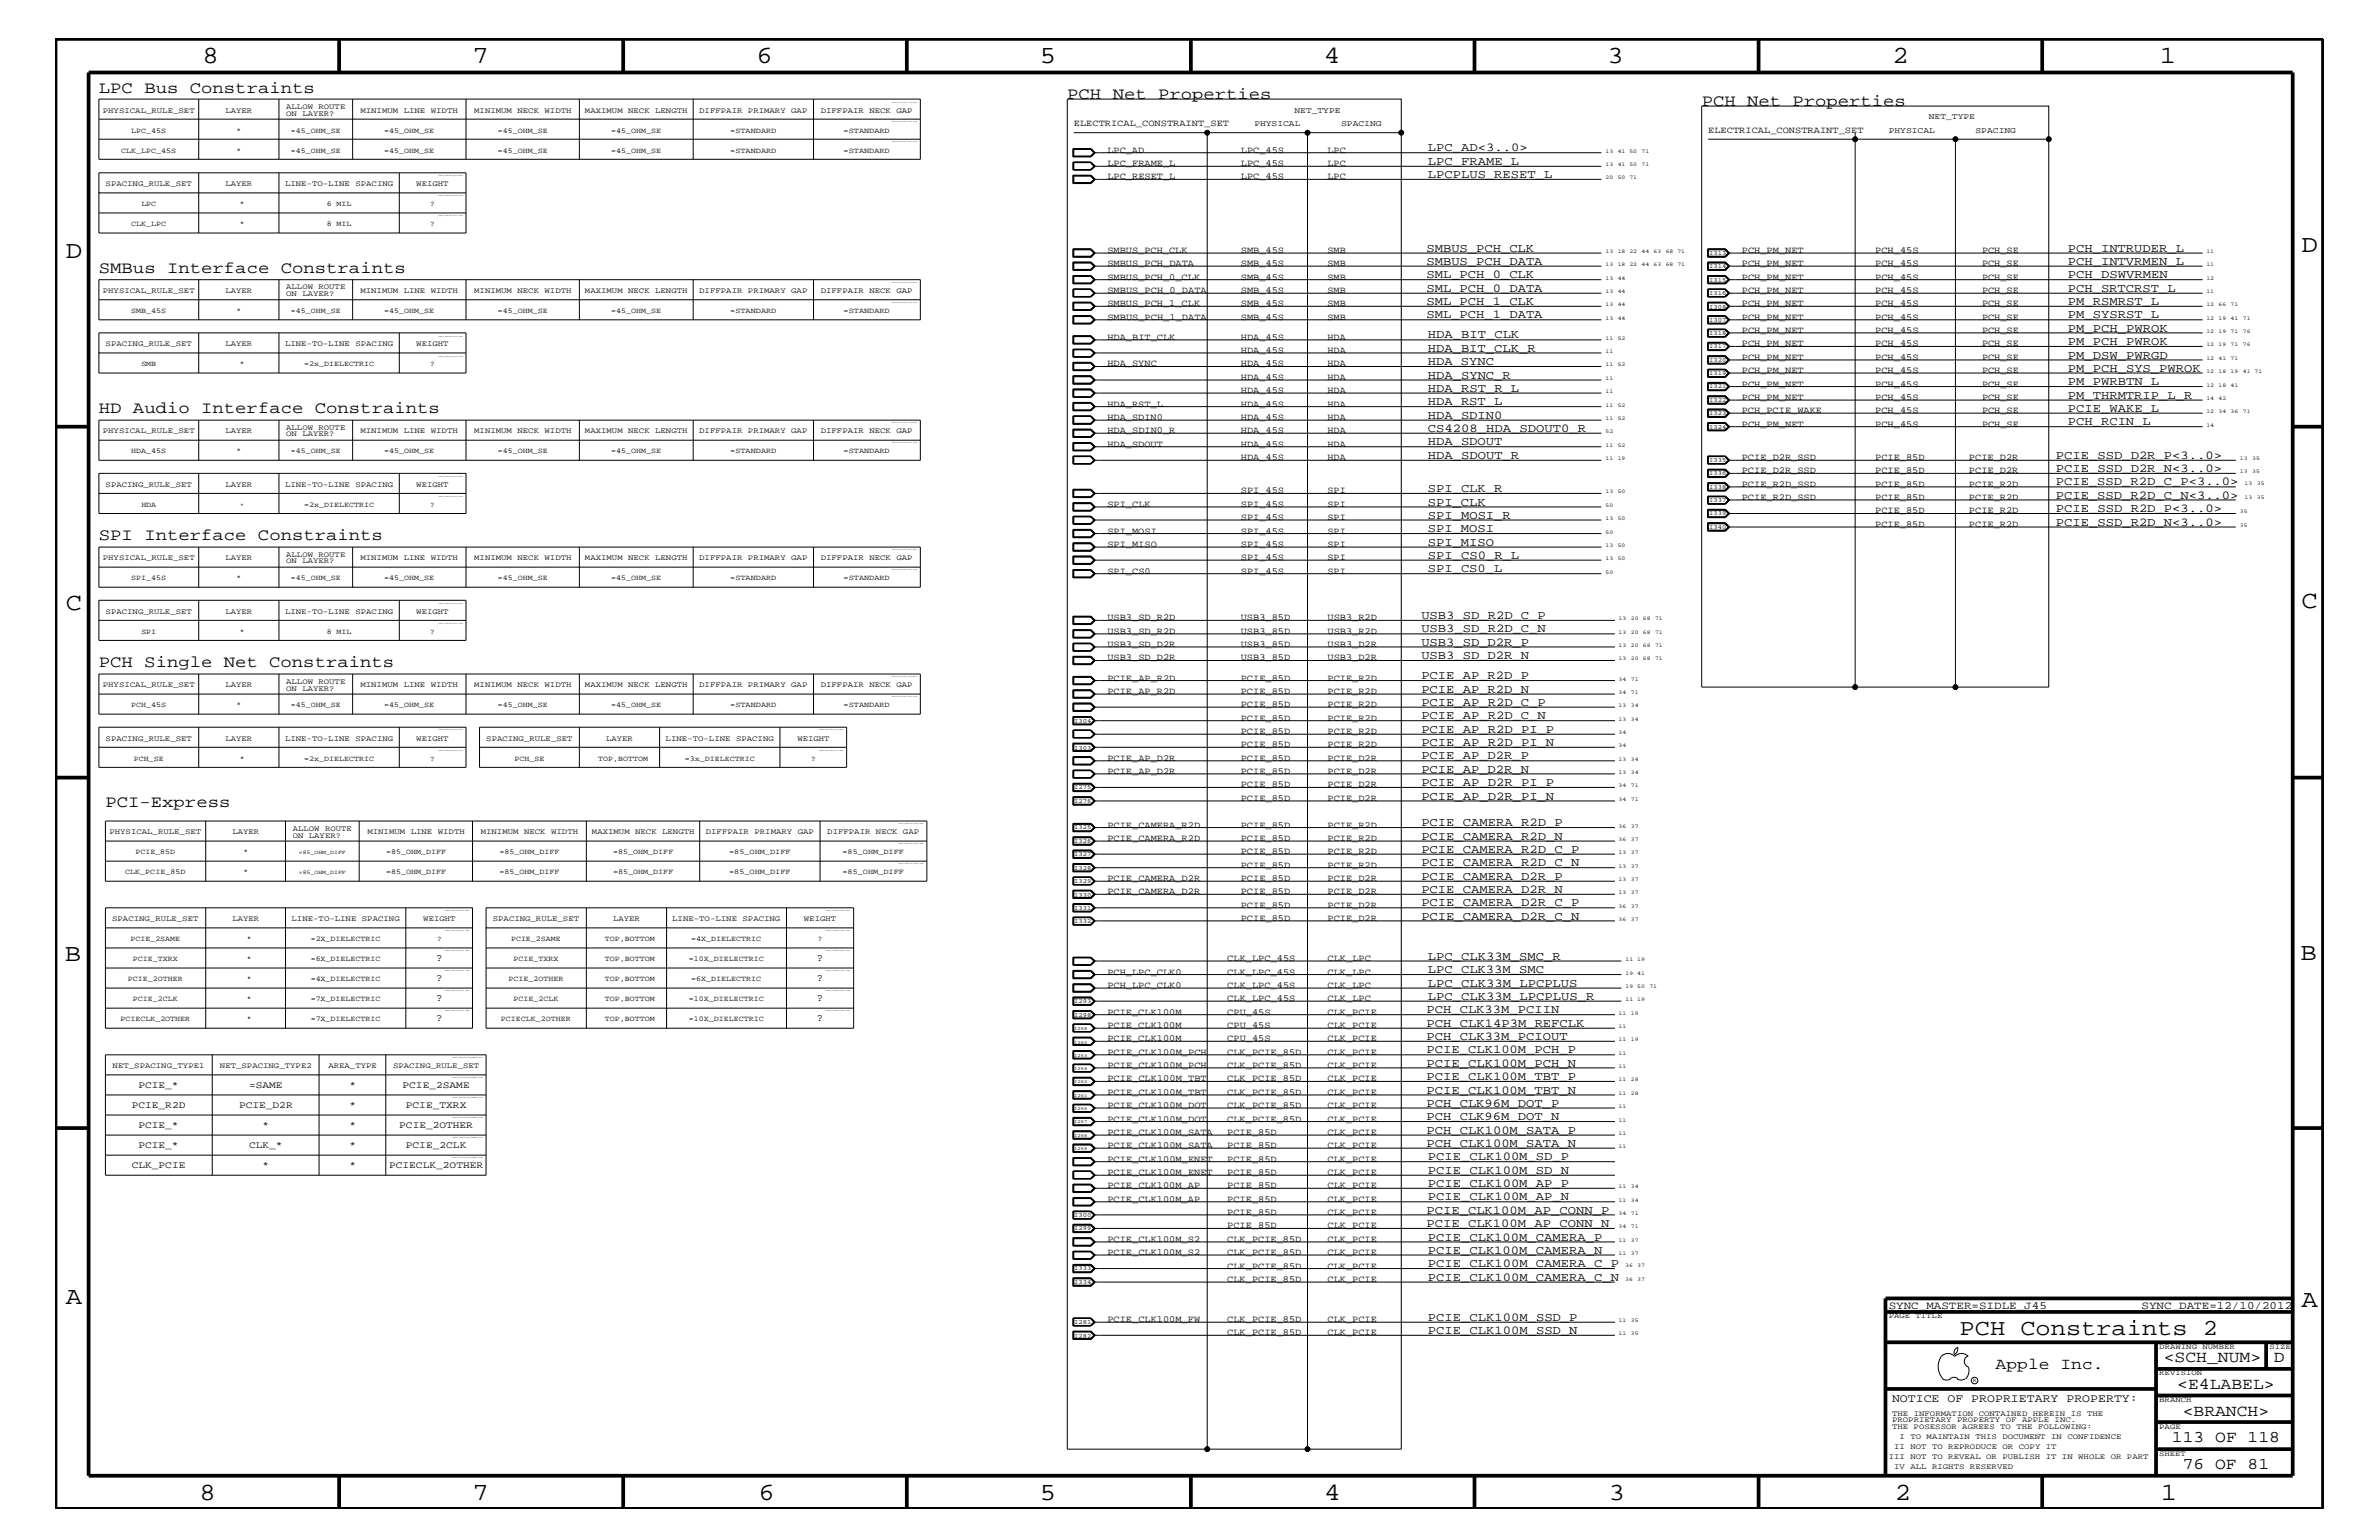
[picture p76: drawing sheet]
<svg xmlns="http://www.w3.org/2000/svg" width="432mm" height="279mm" viewBox="0 0 432 279" stroke-linecap="round" stroke-linejoin="round" font-family="sans-serif">
<defs><g id="words">
<g font-size="4.5">
<text x="36.7" y="11.5">8</text>
<text x="85.8" y="11.5">7</text>
<text x="137.3" y="11.5">6</text>
<text x="188.7" y="11.5">5</text>
<text x="240.3" y="11.5">4</text>
<text x="291.8" y="11.5">3</text>
<text x="343.5" y="11.5">2</text>
<text x="392" y="11.5">1</text>
<text x="11.9" y="46.8">D</text>
<text x="417.7" y="45.7">D</text>
<text x="11.9" y="110.6">C</text>
<text x="417.7" y="110.3">C</text>
<text x="11.8" y="174.3">B</text>
<text x="417.6" y="174.2">B</text>
<text x="11.9" y="236.7">A</text>
<text x="417.7" y="237.1">A</text>
<text x="36.2" y="272.1">8</text>
<text x="85.8" y="272.1">7</text>
<text x="137.7" y="272.1">6</text>
<text x="188.7" y="272.1">5</text>
<text x="240.4" y="272.1">4</text>
<text x="292" y="272.1">3</text>
<text x="343.9" y="272.1">2</text>
<text x="392.2" y="272.1">1</text>
</g>
<text font-size="4.1" x="355.7" y="242.3">PCH Constraints 2</text>
<g font-size="3">
<text x="17.9" y="16.8">LPC Bus Constraints</text>
<text x="193.7" y="18">PCH Net Properties</text>
<text x="308.9" y="19.2">PCH Net Properties</text>
<text x="17.9" y="49.6">SMBus Interface Constraints</text>
<text x="17.9" y="75">HD Audio Interface Constraints</text>
<text x="17.9" y="98">SPI Interface Constraints</text>
<text x="17.9" y="121">PCH Single Net Constraints</text>
<text x="19.1" y="146.5">PCI-Express</text>
<text x="362.2" y="248.4">Apple Inc.</text>
<text x="392.7" y="247.1">&lt;SCH_NUM&gt;</text>
<text x="395.2" y="252">&lt;E4LABEL&gt;</text>
<text x="412.7" y="247.1">D</text>
<text x="396.2" y="256.8">&lt;BRANCH&gt;</text>
<text x="394.2" y="261.6">113 OF 118</text>
<text x="396.2" y="266.6">76 OF 81</text>
</g>
<g font-size="2.2">
<text x="259.2" y="27.5">LPC_AD&lt;3..0&gt;</text>
<text x="259.2" y="29.9">LPC_FRAME_L</text>
<text x="259.2" y="32.3">LPCPLUS_RESET_L</text>
<text x="258.9" y="45.7">SMBUS_PCH_CLK</text>
<text x="375.3" y="45.7">PCH_INTRUDER_L</text>
<text x="258.9" y="52.9">SML_PCH_0_DATA</text>
<text x="258.9" y="48">SMBUS_PCH_DATA</text>
<text x="258.9" y="50.5">SML_PCH_0_CLK</text>
<text x="375.3" y="50.5">PCH_DSWVRMEN</text>
<text x="375.3" y="48">PCH_INTVRMEN_L</text>
<text x="375.3" y="52.9">PCH_SRTCRST_L</text>
<text x="258.9" y="57.8">SML_PCH_1_DATA</text>
<text x="258.9" y="55.3">SML_PCH_1_CLK</text>
<text x="375.3" y="57.8">PM_SYSRST_L</text>
<text x="375.3" y="55.3">PM_RSMRST_L</text>
<text x="259.2" y="61.4">HDA_BIT_CLK</text>
<text x="259.2" y="63.9">HDA_BIT_CLK_R</text>
<text x="375.3" y="60.2">PM_PCH_PWROK</text>
<text x="375.3" y="65.1">PM_DSW_PWRGD</text>
<text x="375.3" y="62.6">PM_PCH_PWROK</text>
<text x="259.2" y="66.2">HDA_SYNC</text>
<text x="259.2" y="71.1">HDA_RST_R_L</text>
<text x="259.2" y="68.7">HDA_SYNC_R</text>
<text x="375.3" y="69.9">PM_PWRBTN_L</text>
<text x="375.3" y="67.5">PM_PCH_SYS_PWROK</text>
<text x="259.2" y="76">HDA_SDIN0</text>
<text x="259.2" y="73.5">HDA_RST_L</text>
<text x="375.3" y="77.2">PCH_RCIN_L</text>
<text x="375.3" y="72.3">PM_THRMTRIP_L_R</text>
<text x="375.3" y="74.7">PCIE_WAKE_L</text>
<text x="259.2" y="83.3">HDA_SDOUT_R</text>
<text x="259.2" y="80.8">HDA_SDOUT</text>
<text x="259.2" y="78.3">CS4208_HDA_SDOUT0_R</text>
<text x="373.1" y="83.3">PCIE_SSD_D2R_P&lt;3..0&gt;</text>
<text x="259.2" y="89.3">SPI_CLK_R</text>
<text x="373.1" y="85.6">PCIE_SSD_D2R_N&lt;3..0&gt;</text>
<text x="373.1" y="88.1">PCIE_SSD_R2D_C_P&lt;3..0&gt;</text>
<text x="259.2" y="94.2">SPI_MOSI_R</text>
<text x="259.2" y="91.7">SPI_CLK</text>
<text x="373.1" y="95.4">PCIE_SSD_R2D_N&lt;3..0&gt;</text>
<text x="373.1" y="90.5">PCIE_SSD_R2D_C_N&lt;3..0&gt;</text>
<text x="373.1" y="92.9">PCIE_SSD_R2D_P&lt;3..0&gt;</text>
<text x="259.2" y="96.5">SPI_MOSI</text>
<text x="259.2" y="99">SPI_MISO</text>
<text x="259.2" y="101.4">SPI_CS0_R_L</text>
<text x="259.2" y="103.8">SPI_CS0_L</text>
<text x="258" y="112.3">USB3_SD_R2D_C_P</text>
<text x="258" y="114.8">USB3_SD_R2D_C_N</text>
<text x="258" y="117.2">USB3_SD_D2R_P</text>
<text x="258" y="119.6">USB3_SD_D2R_N</text>
<text x="258" y="125.7">PCIE_AP_R2D_N</text>
<text x="258" y="123.2">PCIE_AP_R2D_P</text>
<text x="258" y="128">PCIE_AP_R2D_C_P</text>
<text x="258" y="130.5">PCIE_AP_R2D_C_N</text>
<text x="258" y="133">PCIE_AP_R2D_PI_P</text>
<text x="258" y="135.3">PCIE_AP_R2D_PI_N</text>
<text x="258" y="137.8">PCIE_AP_D2R_P</text>
<text x="258" y="140.2">PCIE_AP_D2R_N</text>
<text x="258" y="142.6">PCIE_AP_D2R_PI_P</text>
<text x="258" y="149.9">PCIE_CAMERA_R2D_P</text>
<text x="258" y="145.1">PCIE_AP_D2R_PI_N</text>
<text x="258" y="154.7">PCIE_CAMERA_R2D_C_P</text>
<text x="258" y="152.3">PCIE_CAMERA_R2D_N</text>
<text x="258" y="159.6">PCIE_CAMERA_D2R_P</text>
<text x="258" y="162">PCIE_CAMERA_D2R_N</text>
<text x="258" y="157.2">PCIE_CAMERA_R2D_C_N</text>
<text x="258" y="164.5">PCIE_CAMERA_D2R_C_P</text>
<text x="258" y="166.9">PCIE_CAMERA_D2R_C_N</text>
<text x="259.2" y="176.6">LPC_CLK33M_SMC</text>
<text x="259.2" y="174.2">LPC_CLK33M_SMC_R</text>
<text x="259.2" y="179">LPC_CLK33M_LPCPLUS</text>
<text x="258.9" y="183.8">PCH_CLK33M_PCIIN</text>
<text x="259.2" y="181.4">LPC_CLK33M_LPCPLUS_R</text>
<text x="258.9" y="191.1">PCIE_CLK100M_PCH_P</text>
<text x="258.9" y="186.3">PCH_CLK14P3M_REFCLK</text>
<text x="258.9" y="188.7">PCH_CLK33M_PCIOUT</text>
<text x="258.9" y="195.9">PCIE_CLK100M_TBT_P</text>
<text x="258.9" y="193.6">PCIE_CLK100M_PCH_N</text>
<text x="258.9" y="200.9">PCH_CLK96M_DOT_P</text>
<text x="258.9" y="203.2">PCH_CLK96M_DOT_N</text>
<text x="258.9" y="198.4">PCIE_CLK100M_TBT_N</text>
<text x="258.9" y="205.7">PCH_CLK100M_SATA_P</text>
<text x="258.9" y="208.1">PCH_CLK100M_SATA_N</text>
<text x="259.2" y="210.5">PCIE_CLK100M_SD_P</text>
<text x="259.2" y="213">PCIE_CLK100M_SD_N</text>
<text x="259.2" y="215.3">PCIE_CLK100M_AP_P</text>
<text x="258.9" y="220.2">PCIE_CLK100M_AP_CONN_P</text>
<text x="259.2" y="217.8">PCIE_CLK100M_AP_N</text>
<text x="258.9" y="222.6">PCIE_CLK100M_AP_CONN_N</text>
<text x="259.2" y="225.1">PCIE_CLK100M_CAMERA_P</text>
<text x="259.2" y="227.5">PCIE_CLK100M_CAMERA_N</text>
<text x="259.2" y="232.4">PCIE_CLK100M_CAMERA_C_N</text>
<text x="259.2" y="229.9">PCIE_CLK100M_CAMERA_C_P</text>
<text x="259.2" y="239.6">PCIE_CLK100M_SSD_P</text>
<text x="259.2" y="242">PCIE_CLK100M_SSD_N</text>
</g>
<text font-size="2.1" x="343.4" y="254.4">NOTICE OF PROPRIETARY PROPERTY:</text>
<g font-size="2">
<text x="342.8" y="237.4">SYNC_MASTER=SIDLE_J45</text>
<text x="388.7" y="237.4">SYNC_DATE=12/10/2012</text>
</g>
<g font-size="1.9">
<text x="79.2" y="174.4">?</text>
<text x="79.2" y="178">?</text>
<text x="148.3" y="178">?</text>
<text x="148.3" y="174.4">?</text>
<text x="79.2" y="181.6">?</text>
<text x="79.2" y="185.3">?</text>
<text x="148.3" y="185.3">?</text>
<text x="148.3" y="181.6">?</text>
</g>
<g font-size="1.8">
<text x="25.1" y="197.4">PCIE_*</text>
<text x="45.2" y="197.4">=SAME</text>
<text x="63.4" y="197.4">*</text>
<text x="73.1" y="197.4">PCIE_2SAME</text>
<text x="23.9" y="201">PCIE_R2D</text>
<text x="43.4" y="201">PCIE_D2R</text>
<text x="63.4" y="201">*</text>
<text x="73.7" y="201">PCIE_TXRX</text>
<text x="25.1" y="208.3">PCIE_*</text>
<text x="25.1" y="204.7">PCIE_*</text>
<text x="45.2" y="208.3">CLK_*</text>
<text x="47.7" y="204.7">*</text>
<text x="63.4" y="208.3">*</text>
<text x="63.4" y="204.7">*</text>
<text x="72.5" y="204.7">PCIE_2OTHER</text>
<text x="73.7" y="208.3">PCIE_2CLK</text>
<text x="23.9" y="211.9">CLK_PCIE</text>
<text x="47.7" y="211.9">*</text>
<text x="63.4" y="211.9">*</text>
<text x="70.6" y="211.9">PCIECLK_2OTHER</text>
</g>
<g font-size="1.7">
<text x="194.9" y="22.9">ELECTRICAL_CONSTRAINT_SET</text>
<text x="201" y="27.7">LPC_AD</text>
<text x="225.2" y="27.7">LPC_45S</text>
<text x="241" y="27.7">LPC</text>
<text x="310" y="24.1">ELECTRICAL_CONSTRAINT_SET</text>
<text x="201" y="32.5">LPC_RESET_L</text>
<text x="201" y="30.2">LPC_FRAME_L</text>
<text x="225.2" y="32.5">LPC_45S</text>
<text x="225.2" y="30.2">LPC_45S</text>
<text x="241" y="32.5">LPC</text>
<text x="241" y="30.2">LPC</text>
<text x="201" y="45.9">SMBUS_PCH_CLK</text>
<text x="225.2" y="45.9">SMB_45S</text>
<text x="241" y="45.9">SMB</text>
<text x="316.1" y="45.9">PCH_PM_NET</text>
<text x="340.4" y="45.9">PCH_45S</text>
<text x="359.7" y="45.9">PCH_SE</text>
<text x="201" y="53.2">SMBUS_PCH_0_DATA</text>
<text x="201" y="48.3">SMBUS_PCH_DATA</text>
<text x="201" y="50.7">SMBUS_PCH_0_CLK</text>
<text x="225.2" y="53.2">SMB_45S</text>
<text x="225.2" y="48.3">SMB_45S</text>
<text x="225.2" y="50.7">SMB_45S</text>
<text x="241" y="53.2">SMB</text>
<text x="241" y="48.3">SMB</text>
<text x="241" y="50.7">SMB</text>
<text x="316.1" y="50.7">PCH_PM_NET</text>
<text x="316.1" y="48.3">PCH_PM_NET</text>
<text x="316.1" y="53.2">PCH_PM_NET</text>
<text x="340.4" y="50.7">PCH_45S</text>
<text x="340.4" y="48.3">PCH_45S</text>
<text x="340.4" y="53.2">PCH_45S</text>
<text x="359.7" y="50.7">PCH_SE</text>
<text x="359.7" y="48.3">PCH_SE</text>
<text x="359.7" y="53.2">PCH_SE</text>
<text x="201" y="58">SMBUS_PCH_1_DATA</text>
<text x="201" y="55.6">SMBUS_PCH_1_CLK</text>
<text x="225.2" y="58">SMB_45S</text>
<text x="225.2" y="55.6">SMB_45S</text>
<text x="241" y="58">SMB</text>
<text x="241" y="55.6">SMB</text>
<text x="316.1" y="58">PCH_PM_NET</text>
<text x="316.1" y="55.6">PCH_PM_NET</text>
<text x="340.4" y="58">PCH_45S</text>
<text x="340.4" y="55.6">PCH_45S</text>
<text x="359.7" y="58">PCH_SE</text>
<text x="359.7" y="55.6">PCH_SE</text>
<text x="201" y="61.7">HDA_BIT_CLK</text>
<text x="225.2" y="61.7">HDA_45S</text>
<text x="225.2" y="64">HDA_45S</text>
<text x="241" y="61.7">HDA</text>
<text x="241" y="64">HDA</text>
<text x="316.1" y="60.4">PCH_PM_NET</text>
<text x="316.1" y="65.3">PCH_PM_NET</text>
<text x="316.1" y="62.9">PCH_PM_NET</text>
<text x="340.4" y="60.4">PCH_45S</text>
<text x="340.4" y="65.3">PCH_45S</text>
<text x="340.4" y="62.9">PCH_45S</text>
<text x="359.7" y="60.4">PCH_SE</text>
<text x="359.7" y="65.3">PCH_SE</text>
<text x="359.7" y="62.9">PCH_SE</text>
<text x="201" y="66.5">HDA_SYNC</text>
<text x="225.2" y="66.5">HDA_45S</text>
<text x="225.2" y="71.3">HDA_45S</text>
<text x="225.2" y="68.9">HDA_45S</text>
<text x="241" y="66.5">HDA</text>
<text x="241" y="71.3">HDA</text>
<text x="241" y="68.9">HDA</text>
<text x="316.1" y="70.1">PCH_PM_NET</text>
<text x="316.1" y="67.7">PCH_PM_NET</text>
<text x="340.4" y="70.1">PCH_45S</text>
<text x="340.4" y="67.7">PCH_45S</text>
<text x="359.7" y="70.1">PCH_SE</text>
<text x="359.7" y="67.7">PCH_SE</text>
<text x="201" y="76.2">HDA_SDIN0</text>
<text x="201" y="73.8">HDA_RST_L</text>
<text x="225.2" y="76.2">HDA_45S</text>
<text x="225.2" y="73.8">HDA_45S</text>
<text x="241" y="76.2">HDA</text>
<text x="241" y="73.8">HDA</text>
<text x="316.1" y="77.4">PCH_PM_NET</text>
<text x="316.1" y="72.6">PCH_PM_NET</text>
<text x="316.1" y="75">PCH_PCIE_WAKE</text>
<text x="340.4" y="77.4">PCH_45S</text>
<text x="340.4" y="72.6">PCH_45S</text>
<text x="340.4" y="75">PCH_45S</text>
<text x="359.7" y="77.4">PCH_SE</text>
<text x="359.7" y="72.6">PCH_SE</text>
<text x="359.7" y="75">PCH_SE</text>
<text x="201" y="81.1">HDA_SDOUT</text>
<text x="201" y="78.6">HDA_SDIN0_R</text>
<text x="225.2" y="83.5">HDA_45S</text>
<text x="225.2" y="81.1">HDA_45S</text>
<text x="225.2" y="78.6">HDA_45S</text>
<text x="241" y="83.5">HDA</text>
<text x="241" y="81.1">HDA</text>
<text x="241" y="78.6">HDA</text>
<text x="316.1" y="83.5">PCIE_D2R_SSD</text>
<text x="340.4" y="83.5">PCIE_85D</text>
<text x="357.4" y="83.5">PCIE_D2R</text>
<text x="225.2" y="89.5">SPI_45S</text>
<text x="241" y="89.5">SPI</text>
<text x="316.1" y="85.9">PCIE_D2R_SSD</text>
<text x="316.1" y="88.3">PCIE_R2D_SSD</text>
<text x="340.4" y="85.9">PCIE_85D</text>
<text x="340.4" y="88.3">PCIE_85D</text>
<text x="357.4" y="88.3">PCIE_R2D</text>
<text x="357.4" y="85.9">PCIE_D2R</text>
<text x="201" y="92">SPI_CLK</text>
<text x="225.2" y="94.3">SPI_45S</text>
<text x="225.2" y="92">SPI_45S</text>
<text x="241" y="94.3">SPI</text>
<text x="241" y="92">SPI</text>
<text x="316.1" y="90.7">PCIE_R2D_SSD</text>
<text x="340.4" y="90.7">PCIE_85D</text>
<text x="340.4" y="95.6">PCIE_85D</text>
<text x="340.4" y="93.2">PCIE_85D</text>
<text x="357.4" y="90.7">PCIE_R2D</text>
<text x="357.4" y="95.6">PCIE_R2D</text>
<text x="357.4" y="93.2">PCIE_R2D</text>
<text x="201" y="96.8">SPI_MOSI</text>
<text x="201" y="99.3">SPI_MISO</text>
<text x="225.2" y="96.8">SPI_45S</text>
<text x="225.2" y="99.3">SPI_45S</text>
<text x="225.2" y="101.6">SPI_45S</text>
<text x="241" y="96.8">SPI</text>
<text x="241" y="99.3">SPI</text>
<text x="241" y="101.6">SPI</text>
<text x="201" y="104.1">SPI_CS0</text>
<text x="225.2" y="104.1">SPI_45S</text>
<text x="241" y="104.1">SPI</text>
<text x="201" y="112.6">USB3_SD_R2D</text>
<text x="225.2" y="112.6">USB3_85D</text>
<text x="241" y="112.6">USB3_R2D</text>
<text x="201" y="115">USB3_SD_R2D</text>
<text x="201" y="117.4">USB3_SD_D2R</text>
<text x="201" y="119.8">USB3_SD_D2R</text>
<text x="225.2" y="115">USB3_85D</text>
<text x="225.2" y="117.4">USB3_85D</text>
<text x="225.2" y="119.8">USB3_85D</text>
<text x="241" y="117.4">USB3_D2R</text>
<text x="241" y="119.8">USB3_D2R</text>
<text x="241" y="115">USB3_R2D</text>
<text x="201" y="125.9">PCIE_AP_R2D</text>
<text x="201" y="123.5">PCIE_AP_R2D</text>
<text x="225.2" y="123.5">PCIE_85D</text>
<text x="225.2" y="125.9">PCIE_85D</text>
<text x="241" y="125.9">PCIE_R2D</text>
<text x="241" y="123.5">PCIE_R2D</text>
<text x="225.2" y="130.8">PCIE_85D</text>
<text x="225.2" y="128.3">PCIE_85D</text>
<text x="241" y="130.8">PCIE_R2D</text>
<text x="241" y="128.3">PCIE_R2D</text>
<text x="225.2" y="133.2">PCIE_85D</text>
<text x="225.2" y="135.6">PCIE_85D</text>
<text x="241" y="133.2">PCIE_R2D</text>
<text x="241" y="135.6">PCIE_R2D</text>
<text x="201" y="140.4">PCIE_AP_D2R</text>
<text x="201" y="138">PCIE_AP_D2R</text>
<text x="225.2" y="140.4">PCIE_85D</text>
<text x="225.2" y="142.9">PCIE_85D</text>
<text x="225.2" y="138">PCIE_85D</text>
<text x="241" y="140.4">PCIE_D2R</text>
<text x="241" y="142.9">PCIE_D2R</text>
<text x="241" y="138">PCIE_D2R</text>
<text x="225.2" y="145.3">PCIE_85D</text>
<text x="241" y="145.3">PCIE_D2R</text>
<text x="201" y="152.6">PCIE_CAMERA_R2D</text>
<text x="201" y="150.1">PCIE_CAMERA_R2D</text>
<text x="225.2" y="155">PCIE_85D</text>
<text x="225.2" y="152.6">PCIE_85D</text>
<text x="225.2" y="150.1">PCIE_85D</text>
<text x="241" y="155">PCIE_R2D</text>
<text x="241" y="152.6">PCIE_R2D</text>
<text x="241" y="150.1">PCIE_R2D</text>
<text x="201" y="159.9">PCIE_CAMERA_D2R</text>
<text x="225.2" y="159.9">PCIE_85D</text>
<text x="225.2" y="157.4">PCIE_85D</text>
<text x="241" y="159.9">PCIE_D2R</text>
<text x="241" y="157.4">PCIE_R2D</text>
<text x="201" y="162.2">PCIE_CAMERA_D2R</text>
<text x="225.2" y="164.7">PCIE_85D</text>
<text x="225.2" y="162.2">PCIE_85D</text>
<text x="225.2" y="167.1">PCIE_85D</text>
<text x="241" y="162.2">PCIE_D2R</text>
<text x="241" y="164.7">PCIE_D2R</text>
<text x="241" y="167.1">PCIE_D2R</text>
<text x="201" y="176.8">PCH_LPC_CLK0</text>
<text x="201" y="179.3">PCH_LPC_CLK0</text>
<text x="222.8" y="176.8">CLK_LPC_45S</text>
<text x="222.8" y="174.4">CLK_LPC_45S</text>
<text x="222.8" y="179.3">CLK_LPC_45S</text>
<text x="241" y="176.8">CLK_LPC</text>
<text x="241" y="174.4">CLK_LPC</text>
<text x="241" y="179.3">CLK_LPC</text>
<text x="201" y="184.1">PCIE_CLK100M</text>
<text x="222.8" y="181.6">CLK_LPC_45S</text>
<text x="222.8" y="184.1">CPU_45S</text>
<text x="241" y="181.6">CLK_LPC</text>
<text x="241" y="184.1">CLK_PCIE</text>
<text x="201" y="191.4">PCIE_CLK100M_PCH</text>
<text x="201" y="186.5">PCIE_CLK100M</text>
<text x="201" y="188.9">PCIE_CLK100M</text>
<text x="222.8" y="191.4">CLK_PCIE_85D</text>
<text x="222.8" y="186.5">CPU_45S</text>
<text x="222.8" y="188.9">CPU_45S</text>
<text x="241" y="191.4">CLK_PCIE</text>
<text x="241" y="186.5">CLK_PCIE</text>
<text x="241" y="188.9">CLK_PCIE</text>
<text x="201" y="196.2">PCIE_CLK100M_TBT</text>
<text x="201" y="193.7">PCIE_CLK100M_PCH</text>
<text x="222.8" y="196.2">CLK_PCIE_85D</text>
<text x="222.8" y="193.7">CLK_PCIE_85D</text>
<text x="241" y="196.2">CLK_PCIE</text>
<text x="241" y="193.7">CLK_PCIE</text>
<text x="201" y="201">PCIE_CLK100M_DOT</text>
<text x="201" y="203.5">PCIE_CLK100M_DOT</text>
<text x="201" y="198.7">PCIE_CLK100M_TBT</text>
<text x="222.8" y="201">CLK_PCIE_85D</text>
<text x="222.8" y="203.5">CLK_PCIE_85D</text>
<text x="222.8" y="198.7">CLK_PCIE_85D</text>
<text x="241" y="201">CLK_PCIE</text>
<text x="241" y="203.5">CLK_PCIE</text>
<text x="241" y="198.7">CLK_PCIE</text>
<text x="201" y="205.9">PCIE_CLK100M_SATA</text>
<text x="201" y="208.3">PCIE_CLK100M_SATA</text>
<text x="222.8" y="205.9">PCIE_85D</text>
<text x="222.8" y="208.3">PCIE_85D</text>
<text x="241" y="205.9">CLK_PCIE</text>
<text x="241" y="208.3">CLK_PCIE</text>
<text x="201" y="210.8">PCIE_CLK100M_ENET</text>
<text x="201" y="213.2">PCIE_CLK100M_ENET</text>
<text x="201" y="215.6">PCIE_CLK100M_AP</text>
<text x="222.8" y="210.8">PCIE_85D</text>
<text x="222.8" y="213.2">PCIE_85D</text>
<text x="222.8" y="215.6">PCIE_85D</text>
<text x="241" y="210.8">CLK_PCIE</text>
<text x="241" y="213.2">CLK_PCIE</text>
<text x="241" y="215.6">CLK_PCIE</text>
<text x="201" y="218">PCIE_CLK100M_AP</text>
<text x="222.8" y="220.4">PCIE_85D</text>
<text x="222.8" y="218">PCIE_85D</text>
<text x="241" y="220.4">CLK_PCIE</text>
<text x="241" y="218">CLK_PCIE</text>
<text x="201" y="225.3">PCIE_CLK100M_S2</text>
<text x="201" y="227.7">PCIE_CLK100M_S2</text>
<text x="222.8" y="222.9">PCIE_85D</text>
<text x="222.8" y="225.3">CLK_PCIE_85D</text>
<text x="222.8" y="227.7">CLK_PCIE_85D</text>
<text x="241" y="222.9">CLK_PCIE</text>
<text x="241" y="225.3">CLK_PCIE</text>
<text x="241" y="227.7">CLK_PCIE</text>
<text x="222.8" y="232.6">CLK_PCIE_85D</text>
<text x="222.8" y="230.2">CLK_PCIE_85D</text>
<text x="241" y="232.6">CLK_PCIE</text>
<text x="241" y="230.2">CLK_PCIE</text>
<text x="201" y="239.9">PCIE_CLK100M_FW</text>
<text x="222.8" y="239.9">CLK_PCIE_85D</text>
<text x="241" y="239.9">CLK_PCIE</text>
<text x="222.8" y="242.3">CLK_PCIE_85D</text>
<text x="241" y="242.3">CLK_PCIE</text>
</g>
<g font-size="1.5">
<text x="227.7" y="22.9">PHYSICAL</text>
<text x="234.9" y="20.4">NET_TYPE</text>
<text x="243.4" y="22.9">SPACING</text>
<text x="350.1" y="21.6">NET_TYPE</text>
<text x="342.8" y="24.1">PHYSICAL</text>
<text x="358.6" y="24.1">SPACING</text>
</g>
<g font-size="1.4">
<text x="18.7" y="20.4">PHYSICAL_RULE_SET</text>
<text x="40.9" y="20.4">LAYER</text>
<text x="51.9" y="19.8">ALLOW ROUTE</text>
<text x="51.9" y="21">ON LAYER?</text>
<text x="65.4" y="20.4">MINIMUM LINE WIDTH</text>
<text x="86.1" y="20.4">MINIMUM NECK WIDTH</text>
<text x="106.2" y="20.4">MAXIMUM NECK LENGTH</text>
<text x="126.9" y="20.4">DIFFPAIR PRIMARY GAP</text>
<text x="149" y="20.4">DIFFPAIR NECK GAP</text>
<text x="22" y="27.7">CLK_LPC_45S</text>
<text x="23.8" y="24.1">LPC_45S</text>
<text x="42.9" y="24.1">*</text>
<text x="42.9" y="27.7">*</text>
<text x="52.8" y="24.1">=45_OHM_SE</text>
<text x="52.8" y="27.7">=45_OHM_SE</text>
<text x="69.7" y="24.1">=45_OHM_SE</text>
<text x="69.7" y="27.7">=45_OHM_SE</text>
<text x="90.4" y="24.1">=45_OHM_SE</text>
<text x="90.4" y="27.7">=45_OHM_SE</text>
<text x="111" y="24.1">=45_OHM_SE</text>
<text x="111" y="27.7">=45_OHM_SE</text>
<text x="132.5" y="27.7">=STANDARD</text>
<text x="132.5" y="24.1">=STANDARD</text>
<text x="153.1" y="24.1">=STANDARD</text>
<text x="153.1" y="27.7">=STANDARD</text>
<text x="19.2" y="33.7">SPACING_RULE_SET</text>
<text x="40.9" y="33.7">LAYER</text>
<text x="51.7" y="33.7">LINE-TO-LINE SPACING</text>
<text x="75.6" y="33.7">WEIGHT</text>
<text x="23.8" y="41">CLK_LPC</text>
<text x="25.7" y="37.4">LPC</text>
<text x="43.5" y="37.4">*</text>
<text x="43.5" y="41">*</text>
<text x="59.3" y="37.4">6 MIL</text>
<text x="59.3" y="41">8 MIL</text>
<text x="78.1" y="41">?</text>
<text x="78.1" y="37.4">?</text>
<text x="18.7" y="53.2">PHYSICAL_RULE_SET</text>
<text x="40.9" y="53.2">LAYER</text>
<text x="51.9" y="52.5">ALLOW ROUTE</text>
<text x="51.9" y="53.8">ON LAYER?</text>
<text x="65.4" y="53.2">MINIMUM LINE WIDTH</text>
<text x="86.1" y="53.2">MINIMUM NECK WIDTH</text>
<text x="106.2" y="53.2">MAXIMUM NECK LENGTH</text>
<text x="126.9" y="53.2">DIFFPAIR PRIMARY GAP</text>
<text x="149" y="53.2">DIFFPAIR NECK GAP</text>
<text x="23.8" y="56.8">SMB_45S</text>
<text x="42.9" y="56.8">*</text>
<text x="52.8" y="56.8">=45_OHM_SE</text>
<text x="69.7" y="56.8">=45_OHM_SE</text>
<text x="90.4" y="56.8">=45_OHM_SE</text>
<text x="111" y="56.8">=45_OHM_SE</text>
<text x="132.5" y="56.8">=STANDARD</text>
<text x="153.1" y="56.8">=STANDARD</text>
<text x="19.2" y="62.9">SPACING_RULE_SET</text>
<text x="40.9" y="62.9">LAYER</text>
<text x="51.7" y="62.9">LINE-TO-LINE SPACING</text>
<text x="75.6" y="62.9">WEIGHT</text>
<text x="25.7" y="66.5">SMB</text>
<text x="43.5" y="66.5">*</text>
<text x="55.2" y="66.5">=2x_DIELECTRIC</text>
<text x="78.1" y="66.5">?</text>
<text x="18.7" y="78.6">PHYSICAL_RULE_SET</text>
<text x="23.8" y="82.2">HDA_45S</text>
<text x="40.9" y="78.6">LAYER</text>
<text x="42.9" y="82.2">*</text>
<text x="51.9" y="78">ALLOW ROUTE</text>
<text x="51.9" y="79.2">ON LAYER?</text>
<text x="52.8" y="82.2">=45_OHM_SE</text>
<text x="65.4" y="78.6">MINIMUM LINE WIDTH</text>
<text x="69.7" y="82.2">=45_OHM_SE</text>
<text x="86.1" y="78.6">MINIMUM NECK WIDTH</text>
<text x="90.4" y="82.2">=45_OHM_SE</text>
<text x="106.2" y="78.6">MAXIMUM NECK LENGTH</text>
<text x="111" y="82.2">=45_OHM_SE</text>
<text x="126.9" y="78.6">DIFFPAIR PRIMARY GAP</text>
<text x="132.5" y="82.2">=STANDARD</text>
<text x="149" y="78.6">DIFFPAIR NECK GAP</text>
<text x="153.1" y="82.2">=STANDARD</text>
<text x="19.2" y="88.3">SPACING_RULE_SET</text>
<text x="40.9" y="88.3">LAYER</text>
<text x="51.7" y="88.3">LINE-TO-LINE SPACING</text>
<text x="75.6" y="88.3">WEIGHT</text>
<text x="25.7" y="92">HDA</text>
<text x="55.2" y="92">=2x_DIELECTRIC</text>
<text x="78.1" y="92">?</text>
<text x="18.7" y="101.6">PHYSICAL_RULE_SET</text>
<text x="40.9" y="101.6">LAYER</text>
<text x="51.9" y="101">ALLOW ROUTE</text>
<text x="65.4" y="101.6">MINIMUM LINE WIDTH</text>
<text x="86.1" y="101.6">MINIMUM NECK WIDTH</text>
<text x="106.2" y="101.6">MAXIMUM NECK LENGTH</text>
<text x="126.9" y="101.6">DIFFPAIR PRIMARY GAP</text>
<text x="149" y="101.6">DIFFPAIR NECK GAP</text>
<text x="23.8" y="105.3">SPI_45S</text>
<text x="42.9" y="105.3">*</text>
<text x="51.9" y="102.2">ON LAYER?</text>
<text x="52.8" y="105.3">=45_OHM_SE</text>
<text x="69.7" y="105.3">=45_OHM_SE</text>
<text x="90.4" y="105.3">=45_OHM_SE</text>
<text x="111" y="105.3">=45_OHM_SE</text>
<text x="132.5" y="105.3">=STANDARD</text>
<text x="153.1" y="105.3">=STANDARD</text>
<text x="19.2" y="111.4">SPACING_RULE_SET</text>
<text x="40.9" y="111.4">LAYER</text>
<text x="51.7" y="111.4">LINE-TO-LINE SPACING</text>
<text x="75.6" y="111.4">WEIGHT</text>
<text x="25.7" y="115">SPI</text>
<text x="43.5" y="115">*</text>
<text x="59.3" y="115">8 MIL</text>
<text x="78.1" y="115">?</text>
<text x="18.7" y="124.7">PHYSICAL_RULE_SET</text>
<text x="40.9" y="124.7">LAYER</text>
<text x="51.9" y="124.1">ALLOW ROUTE</text>
<text x="51.9" y="125.3">ON LAYER?</text>
<text x="65.4" y="124.7">MINIMUM LINE WIDTH</text>
<text x="86.1" y="124.7">MINIMUM NECK WIDTH</text>
<text x="106.2" y="124.7">MAXIMUM NECK LENGTH</text>
<text x="126.9" y="124.7">DIFFPAIR PRIMARY GAP</text>
<text x="149" y="124.7">DIFFPAIR NECK GAP</text>
<text x="23.8" y="128.3">PCH_45S</text>
<text x="42.9" y="128.3">*</text>
<text x="52.8" y="128.3">=45_OHM_SE</text>
<text x="69.7" y="128.3">=45_OHM_SE</text>
<text x="90.4" y="128.3">=45_OHM_SE</text>
<text x="111" y="128.3">=45_OHM_SE</text>
<text x="132.5" y="128.3">=STANDARD</text>
<text x="153.1" y="128.3">=STANDARD</text>
<text x="19.2" y="134.4">SPACING_RULE_SET</text>
<text x="40.9" y="134.4">LAYER</text>
<text x="51.7" y="134.4">LINE-TO-LINE SPACING</text>
<text x="75.6" y="134.4">WEIGHT</text>
<text x="88.3" y="134.4">SPACING_RULE_SET</text>
<text x="110" y="134.4">LAYER</text>
<text x="120.8" y="134.4">LINE-TO-LINE SPACING</text>
<text x="144.7" y="134.4">WEIGHT</text>
<text x="24.3" y="138">PCH_SE</text>
<text x="43.5" y="138">*</text>
<text x="55.2" y="138">=2x_DIELECTRIC</text>
<text x="78.1" y="138">?</text>
<text x="93.4" y="138">PCH_SE</text>
<text x="108.6" y="138">TOP,BOTTOM</text>
<text x="124.3" y="138">=3x_DIELECTRIC</text>
<text x="147.2" y="138">?</text>
<text x="19.9" y="151.3">PHYSICAL_RULE_SET</text>
<text x="24.6" y="155">PCIE_85D</text>
<text x="42.2" y="151.3">LAYER</text>
<text x="44.2" y="155">*</text>
<text x="53.1" y="150.7">ALLOW ROUTE</text>
<text x="53.1" y="152">ON LAYER?</text>
<text x="66.7" y="151.3">MINIMUM LINE WIDTH</text>
<text x="70.1" y="155">=85_OHM_DIFF</text>
<text x="87.2" y="151.3">MINIMUM NECK WIDTH</text>
<text x="90.6" y="155">=85_OHM_DIFF</text>
<text x="107.4" y="151.3">MAXIMUM NECK LENGTH</text>
<text x="111.3" y="155">=85_OHM_DIFF</text>
<text x="128.1" y="151.3">DIFFPAIR PRIMARY GAP</text>
<text x="132.3" y="155">=85_OHM_DIFF</text>
<text x="150.2" y="151.3">DIFFPAIR NECK GAP</text>
<text x="152.9" y="155">=85_OHM_DIFF</text>
<text x="22.7" y="158.6">CLK_PCIE_85D</text>
<text x="44.2" y="158.6">*</text>
<text x="70.1" y="158.6">=85_OHM_DIFF</text>
<text x="90.6" y="158.6">=85_OHM_DIFF</text>
<text x="111.3" y="158.6">=85_OHM_DIFF</text>
<text x="132.3" y="158.6">=85_OHM_DIFF</text>
<text x="152.9" y="158.6">=85_OHM_DIFF</text>
<text x="20.4" y="167.1">SPACING_RULE_SET</text>
<text x="42.2" y="167.1">LAYER</text>
<text x="52.9" y="167.1">LINE-TO-LINE SPACING</text>
<text x="76.8" y="167.1">WEIGHT</text>
<text x="89.5" y="167.1">SPACING_RULE_SET</text>
<text x="111.3" y="167.1">LAYER</text>
<text x="122" y="167.1">LINE-TO-LINE SPACING</text>
<text x="145.9" y="167.1">WEIGHT</text>
<text x="23.7" y="170.7">PCIE_2SAME</text>
<text x="44.8" y="170.7">*</text>
<text x="56.4" y="170.7">=2X_DIELECTRIC</text>
<text x="79.3" y="170.7">?</text>
<text x="92.8" y="170.7">PCIE_2SAME</text>
<text x="109.8" y="170.7">TOP,BOTTOM</text>
<text x="125.5" y="170.7">=4X_DIELECTRIC</text>
<text x="148.4" y="170.7">?</text>
<text x="23.2" y="178">PCIE_2OTHER</text>
<text x="24.1" y="174.4">PCIE_TXRX</text>
<text x="44.8" y="174.4">*</text>
<text x="44.8" y="178">*</text>
<text x="56.4" y="174.4">=6X_DIELECTRIC</text>
<text x="56.4" y="178">=4X_DIELECTRIC</text>
<text x="92.3" y="178">PCIE_2OTHER</text>
<text x="93.2" y="174.4">PCIE_TXRX</text>
<text x="109.8" y="178">TOP,BOTTOM</text>
<text x="109.8" y="174.4">TOP,BOTTOM</text>
<text x="125" y="174.4">=10X_DIELECTRIC</text>
<text x="125.5" y="178">=6X_DIELECTRIC</text>
<text x="21.8" y="185.3">PCIECLK_2OTHER</text>
<text x="24.1" y="181.6">PCIE_2CLK</text>
<text x="44.8" y="181.6">*</text>
<text x="44.8" y="185.3">*</text>
<text x="56.4" y="181.6">=7X_DIELECTRIC</text>
<text x="56.4" y="185.3">=7X_DIELECTRIC</text>
<text x="90.9" y="185.3">PCIECLK_2OTHER</text>
<text x="93.2" y="181.6">PCIE_2CLK</text>
<text x="109.8" y="185.3">TOP,BOTTOM</text>
<text x="109.8" y="181.6">TOP,BOTTOM</text>
<text x="125" y="185.3">=10X_DIELECTRIC</text>
<text x="125" y="181.6">=10X_DIELECTRIC</text>
<text x="20.4" y="193.7">NET_SPACING_TYPE1</text>
<text x="39.9" y="193.7">NET_SPACING_TYPE2</text>
<text x="59.6" y="193.7">AREA_TYPE</text>
<text x="71.3" y="193.7">SPACING_RULE_SET</text>
<text x="342.8" y="239.2">PAGE TITLE</text>
<text x="391.9" y="244.7">DRAWING NUMBER</text>
<text x="411.9" y="244.7">SIZE</text>
<text x="391.9" y="249.5">REVISION</text>
<text x="343.4" y="256.8">THE INFORMATION CONTAINED HEREIN IS THE</text>
<text x="391.9" y="254.4">BRANCH</text>
<text x="343.4" y="258">PROPRIETARY PROPERTY OF APPLE INC.</text>
<text x="343.4" y="259.3">THE POSESSOR AGREES TO THE FOLLOWING:</text>
<text x="343.8" y="262.9">II NOT TO REPRODUCE OR COPY IT</text>
<text x="344.8" y="261.1">I TO MAINTAIN THIS DOCUMENT IN CONFIDENCE</text>
<text x="391.9" y="259.3">PAGE</text>
<text x="342.8" y="264.7">III NOT TO REVEAL OR PUBLISH IT IN WHOLE OR PART</text>
<text x="343.8" y="266.6">IV ALL RIGHTS RESERVED</text>
<text x="391.9" y="264.1">SHEET</text>
</g>
<g font-size="1.2">
<text x="310.2" y="46.3">I313</text>
<text x="310.2" y="48.7">I314</text>
<text x="310.2" y="51.1">I315</text>
<text x="310.2" y="53.5">I316</text>
<text x="310.2" y="58.4">I307</text>
<text x="310.2" y="56">I308</text>
<text x="310.2" y="63.2">I317</text>
<text x="310.2" y="60.8">I318</text>
<text x="310.2" y="65.6">I320</text>
<text x="310.2" y="68.1">I319</text>
<text x="310.2" y="70.5">I321</text>
<text x="310.2" y="72.9">I322</text>
<text x="310.2" y="75.4">I323</text>
<text x="310.2" y="77.8">I324</text>
<text x="310.2" y="83.8">I335</text>
<text x="310.2" y="86.2">I336</text>
<text x="310.2" y="88.7">I338</text>
<text x="310.2" y="91.1">I337</text>
<text x="310.2" y="93.5">I339</text>
<text x="310.2" y="96">I340</text>
<text x="195" y="131.1">I304</text>
<text x="195" y="136">I303</text>
<text x="195" y="143.2">I275</text>
<text x="195" y="145.7">I276</text>
<text x="195" y="150.5">I325</text>
<text x="195" y="152.9">I326</text>
<text x="195" y="155.4">I327</text>
<text x="195" y="157.8">I328</text>
<text x="195" y="160.2">I329</text>
<text x="195" y="162.7">I330</text>
<text x="195" y="165">I331</text>
<text x="195" y="167.5">I332</text>
<text x="195" y="182.1">I293</text>
<text x="195" y="184.4">I298</text>
<text x="195" y="220.8">I300</text>
<text x="195" y="223.2">I299</text>
<text x="195" y="230.5">I333</text>
<text x="195" y="232.9">I334</text>
<text x="195" y="240.2">I281</text>
<text x="195" y="242.7">I282</text>
</g>
<g font-size="1">
<text x="291.4" y="27.7">13</text>
<text x="293.6" y="27.7">41 50</text>
<text x="297.9" y="27.7">71</text>
<text x="291.4" y="32.5">20</text>
<text x="291.4" y="30.2">13</text>
<text x="293.6" y="32.5">50 71</text>
<text x="293.6" y="30.2">41 50</text>
<text x="297.9" y="30.2">71</text>
<text x="291.4" y="45.9">13</text>
<text x="293.6" y="45.9">18 22</text>
<text x="297.9" y="45.9">44</text>
<text x="300.1" y="45.9">63</text>
<text x="302.3" y="45.9">68 71</text>
<text x="400.5" y="45.9">11</text>
<text x="291.4" y="50.7">13</text>
<text x="291.4" y="53.2">13</text>
<text x="291.4" y="48.3">13</text>
<text x="293.6" y="50.7">44</text>
<text x="293.6" y="53.2">44</text>
<text x="293.6" y="48.3">18 22</text>
<text x="297.9" y="48.3">44</text>
<text x="300.1" y="48.3">63</text>
<text x="302.3" y="48.3">68 71</text>
<text x="400.5" y="50.7">12</text>
<text x="400.5" y="48.3">11</text>
<text x="400.5" y="53.2">11</text>
<text x="291.4" y="55.6">13</text>
<text x="291.4" y="58">13</text>
<text x="293.6" y="55.6">44</text>
<text x="293.6" y="58">44</text>
<text x="400.5" y="58">12</text>
<text x="400.5" y="55.6">12</text>
<text x="402.7" y="58">19</text>
<text x="402.7" y="55.6">66</text>
<text x="404.9" y="58">41</text>
<text x="404.9" y="55.6">71</text>
<text x="407.1" y="58">71</text>
<text x="291.4" y="61.7">11</text>
<text x="291.4" y="64">11</text>
<text x="293.6" y="61.7">52</text>
<text x="400.5" y="60.4">12</text>
<text x="400.5" y="65.3">12</text>
<text x="400.5" y="62.9">12</text>
<text x="402.7" y="60.4">19</text>
<text x="402.7" y="65.3">41</text>
<text x="402.7" y="62.9">19</text>
<text x="404.9" y="60.4">71</text>
<text x="404.9" y="65.3">71</text>
<text x="404.9" y="62.9">71</text>
<text x="407.1" y="60.4">76</text>
<text x="407.1" y="62.9">76</text>
<text x="291.4" y="66.5">11</text>
<text x="291.4" y="71.3">11</text>
<text x="291.4" y="68.9">11</text>
<text x="293.6" y="66.5">52</text>
<text x="400.5" y="70.1">12</text>
<text x="400.5" y="67.7">12</text>
<text x="402.7" y="70.1">18</text>
<text x="402.7" y="67.7">18</text>
<text x="404.9" y="70.1">41</text>
<text x="404.9" y="67.7">19</text>
<text x="407.1" y="67.7">41 71</text>
<text x="291.4" y="76.2">11</text>
<text x="291.4" y="73.8">11</text>
<text x="293.6" y="76.2">52</text>
<text x="293.6" y="73.8">52</text>
<text x="400.5" y="77.4">14</text>
<text x="400.5" y="72.6">14</text>
<text x="400.5" y="75">12</text>
<text x="402.7" y="72.6">42</text>
<text x="402.7" y="75">34</text>
<text x="404.9" y="75">36</text>
<text x="407.1" y="75">71</text>
<text x="291.4" y="83.5">11</text>
<text x="291.4" y="81.1">11</text>
<text x="291.4" y="78.6">52</text>
<text x="293.6" y="83.5">19</text>
<text x="293.6" y="81.1">52</text>
<text x="406.6" y="83.5">13</text>
<text x="408.8" y="83.5">35</text>
<text x="291.4" y="89.5">13</text>
<text x="293.6" y="89.5">50</text>
<text x="406.6" y="85.9">13</text>
<text x="407.4" y="88.1">13</text>
<text x="408.8" y="85.9">35</text>
<text x="409.6" y="88.1">35</text>
<text x="43.6" y="92">*</text>
<text x="291.4" y="94.3">13</text>
<text x="291.4" y="92">50</text>
<text x="293.6" y="94.3">50</text>
<text x="406.6" y="95.6">35</text>
<text x="406.6" y="93.2">35</text>
<text x="407.4" y="90.5">13</text>
<text x="409.6" y="90.5">35</text>
<text x="291.4" y="96.8">50</text>
<text x="291.4" y="99.3">13</text>
<text x="291.4" y="101.6">13</text>
<text x="293.6" y="99.3">50</text>
<text x="293.6" y="101.6">50</text>
<text x="291.4" y="104.1">50</text>
<text x="293.8" y="112.6">13</text>
<text x="296" y="112.6">20</text>
<text x="298.2" y="112.6">68</text>
<text x="300.4" y="112.6">71</text>
<text x="293.8" y="115">13</text>
<text x="293.8" y="117.4">13</text>
<text x="293.8" y="119.8">13</text>
<text x="296" y="115">20</text>
<text x="296" y="117.4">20</text>
<text x="296" y="119.8">20</text>
<text x="298.2" y="115">68</text>
<text x="298.2" y="117.4">68</text>
<text x="298.2" y="119.8">68</text>
<text x="300.4" y="115">71</text>
<text x="300.4" y="117.4">71</text>
<text x="300.4" y="119.8">71</text>
<text x="293.8" y="125.9">34</text>
<text x="293.8" y="123.5">34</text>
<text x="296" y="125.9">71</text>
<text x="296" y="123.5">71</text>
<text x="293.8" y="128.3">13</text>
<text x="293.8" y="130.8">13</text>
<text x="296" y="128.3">34</text>
<text x="296" y="130.8">34</text>
<text x="293.8" y="133.2">34</text>
<text x="293.8" y="135.6">34</text>
<text x="293.8" y="140.4">13</text>
<text x="293.8" y="142.9">34</text>
<text x="293.8" y="138">13</text>
<text x="296" y="140.4">34</text>
<text x="296" y="142.9">71</text>
<text x="296" y="138">34</text>
<text x="293.8" y="145.3">34</text>
<text x="296" y="145.3">71</text>
<text x="54.2" y="155">=85_OHM_DIFF</text>
<text x="293.8" y="155">13</text>
<text x="293.8" y="152.6">36</text>
<text x="293.8" y="150.1">36</text>
<text x="296" y="155">37</text>
<text x="296" y="152.6">37</text>
<text x="296" y="150.1">37</text>
<text x="54.2" y="158.6">=85_OHM_DIFF</text>
<text x="293.8" y="159.9">13</text>
<text x="293.8" y="157.4">13</text>
<text x="296" y="159.9">37</text>
<text x="296" y="157.4">37</text>
<text x="293.8" y="162.2">13</text>
<text x="293.8" y="167.1">36</text>
<text x="293.8" y="164.7">36</text>
<text x="296" y="162.2">37</text>
<text x="296" y="167.1">37</text>
<text x="296" y="164.7">37</text>
<text x="295.1" y="176.8">19 41</text>
<text x="295.1" y="174.4">11 19</text>
<text x="295.1" y="179.3">19 50</text>
<text x="299.4" y="179.3">71</text>
<text x="293.8" y="184.1">11</text>
<text x="295.1" y="181.6">11 19</text>
<text x="296" y="184.1">19</text>
<text x="293.8" y="191.4">11</text>
<text x="293.8" y="186.5">11</text>
<text x="293.8" y="188.9">11</text>
<text x="296" y="188.9">19</text>
<text x="293.8" y="196.2">11</text>
<text x="293.8" y="193.7">11</text>
<text x="296" y="196.2">28</text>
<text x="293.8" y="201">11</text>
<text x="293.8" y="203.5">11</text>
<text x="293.8" y="198.7">11</text>
<text x="296" y="198.7">28</text>
<text x="293.8" y="205.9">11</text>
<text x="293.8" y="208.3">11</text>
<text x="293.8" y="215.6">11</text>
<text x="296" y="215.6">34</text>
<text x="293.8" y="220.4">34</text>
<text x="293.8" y="218">11</text>
<text x="296" y="220.4">71</text>
<text x="296" y="218">34</text>
<text x="293.8" y="222.9">34</text>
<text x="293.8" y="225.3">11</text>
<text x="293.8" y="227.7">11</text>
<text x="296" y="222.9">71</text>
<text x="296" y="225.3">37</text>
<text x="296" y="227.7">37</text>
<text x="295" y="232.4">36</text>
<text x="295" y="229.9">36</text>
<text x="297.2" y="232.4">37</text>
<text x="297.2" y="229.9">37</text>
<text x="293.8" y="239.9">11</text>
<text x="296" y="239.9">35</text>
<text x="293.8" y="242.3">11</text>
<text x="296" y="242.3">35</text>
<text x="358.1" y="250.7">R</text>
</g>
<g font-size=".8">
<text x="195" y="191.7">I253</text>
<text x="195" y="186.9">I258</text>
<text x="195" y="189.3">I260</text>
<text x="195" y="194.2">I254</text>
<text x="195" y="196.5">I262</text>
<text x="195" y="201.5">I255</text>
<text x="195" y="203.8">I257</text>
<text x="195" y="199">I261</text>
<text x="195" y="206.3">I256</text>
<text x="195" y="208.7">I259</text>
</g>
<g font-size=".3">
<text x="161.9" y="22.2">TABLE_PHYSICAL_RULE_ITEM</text>
<text x="161.9" y="18.7">TABLE_PHYSICAL_RULE_HEAD</text>
<text x="161.9" y="25.9">TABLE_PHYSICAL_RULE_ITEM</text>
<text x="79.6" y="35.6">TABLE_SPACING_RULE_ITEM</text>
<text x="79.6" y="31.9">TABLE_SPACING_RULE_HEAD</text>
<text x="79.6" y="39.2">TABLE_SPACING_RULE_ITEM</text>
<text x="161.9" y="51.3">TABLE_PHYSICAL_RULE_HEAD</text>
<text x="161.9" y="55">TABLE_PHYSICAL_RULE_ITEM</text>
<text x="79.6" y="64.7">TABLE_SPACING_RULE_ITEM</text>
<text x="79.6" y="61.1">TABLE_SPACING_RULE_HEAD</text>
<text x="161.9" y="76.8">TABLE_PHYSICAL_RULE_HEAD</text>
<text x="161.9" y="80.5">TABLE_PHYSICAL_RULE_ITEM</text>
<text x="79.6" y="86.5">TABLE_SPACING_RULE_HEAD</text>
<text x="79.6" y="90.1">TABLE_SPACING_RULE_ITEM</text>
<text x="161.9" y="99.9">TABLE_PHYSICAL_RULE_HEAD</text>
<text x="161.9" y="103.5">TABLE_PHYSICAL_RULE_ITEM</text>
<text x="79.6" y="109.5">TABLE_SPACING_RULE_HEAD</text>
<text x="79.6" y="113.1">TABLE_SPACING_RULE_ITEM</text>
<text x="161.9" y="122.9">TABLE_PHYSICAL_RULE_HEAD</text>
<text x="161.9" y="126.5">TABLE_PHYSICAL_RULE_ITEM</text>
<text x="79.6" y="132.5">TABLE_SPACING_RULE_HEAD</text>
<text x="79.6" y="136.2">TABLE_SPACING_RULE_ITEM</text>
<text x="148.7" y="136.2">TABLE_SPACING_RULE_ITEM</text>
<text x="148.7" y="132.5">TABLE_SPACING_RULE_HEAD</text>
<text x="163.1" y="149.5">TABLE_PHYSICAL_RULE_HEAD</text>
<text x="163.1" y="153.2">TABLE_PHYSICAL_RULE_ITEM</text>
<text x="163.1" y="156.8">TABLE_PHYSICAL_RULE_ITEM</text>
<text x="80.8" y="165.3">TABLE_SPACING_RULE_HEAD</text>
<text x="149.9" y="165.3">TABLE_SPACING_RULE_HEAD</text>
<text x="80.8" y="168.9">TABLE_SPACING_RULE_ITEM</text>
<text x="80.8" y="172.6">TABLE_SPACING_RULE_ITEM</text>
<text x="149.9" y="172.6">TABLE_SPACING_RULE_ITEM</text>
<text x="149.9" y="168.9">TABLE_SPACING_RULE_ITEM</text>
<text x="80.8" y="179.9">TABLE_SPACING_RULE_ITEM</text>
<text x="80.8" y="176.2">TABLE_SPACING_RULE_ITEM</text>
<text x="149.9" y="176.2">TABLE_SPACING_RULE_ITEM</text>
<text x="149.9" y="179.9">TABLE_SPACING_RULE_ITEM</text>
<text x="80.8" y="183.5">TABLE_SPACING_RULE_ITEM</text>
<text x="149.9" y="183.5">TABLE_SPACING_RULE_ITEM</text>
<text x="82.1" y="192">TABLE_SPACING_ASSIGNMENT_HEAD</text>
<text x="82.1" y="195.6">TABLE_SPACING_ASSIGNMENT_ITEM</text>
<text x="82.1" y="199.2">TABLE_SPACING_ASSIGNMENT_ITEM</text>
<text x="82.1" y="202.9">TABLE_SPACING_ASSIGNMENT_ITEM</text>
<text x="82.1" y="206.5">TABLE_SPACING_ASSIGNMENT_ITEM</text>
<text x="82.1" y="210.2">TABLE_SPACING_ASSIGNMENT_ITEM</text>
</g>
</g></defs>
<g fill="none" stroke="#000" stroke-width=".18">
<path d="M17.9 18h149.1v10.9h-149.1zM36.1 18v10.9M50.6 18v10.9M64 18v10.9M84.6 18v10.9M105.2 18v10.9M125.8 18v10.9M147.7 18v10.9M17.9 35v7.3h66.7v-10.9h-66.7v3.6h66.7M17.9 38.6h66.7M17.9 25.3h149.1M17.9 21.6h149.1"/>
<path d="M36.1 31.4v10.9M50.6 31.4v10.9M72.5 31.4v10.9M194.7 27h3.3l.8 .7-.8 .8h-3.3zM194.7 29.4h3.3l.8 .8-.8 .6h-3.3zM194.7 31.8h3.3l.8 .7-.8 .8h-3.3zM194.8 29.4v1.4M194.8 30.8h3.2M194.8 29.5h3.2M194.9 27.1h3.1l.5 .6-.5 .6h-3.1zM194.9 29.5v1.3M194.9 31.9h3.1l.5 .6-.5 .6h-3.1z"/>
<path d="M194.9 24.1h24.2M198 27h-3.2v1.4h3.2M198 31.9h-3.2v1.3h3.2M198 29.5l.6 .7-.6 .6M198 29.4l.7 .8-.7 .6M198 29.5l.5 .7M198 31.9l.6 .6-.6 .7M198 31.9l.7 .6-.7 .7M198 27l.6 .7-.6 .7M198 27l.7 .7-.7 .7M198.5 30.2l-.5 .6M198.5 30.2h92.2"/>
<path d="M198.5 32.5h92.2M198.5 27.7h92.2M219.1 24.1h18.2v238.8h17v-238.8M219.1 24.1v238.8M237.3 24.1h17M254.3 24.1v-6.1h-60.6v244.9h43.6M310 25.3h44.9M336.7 24.1v100.6M371.9 25.3h-17v99.4h-46v-105.5h63v105.5h-17M17.9 50.7h149.1v7.3h-149.1zM17.9 54.4h149.1M36.1 50.7v7.3"/>
<path d="M50.6 50.7v7.3M64 50.7v7.3M84.6 50.7v7.3M105.2 50.7v7.3M125.8 50.7v7.3M147.7 50.7v7.3M194.7 45.2h3.3l.8 .7-.8 .8h-3.3zM194.7 47.5h3.3l.8 .8-.8 .8h-3.3zM194.7 50h3.3l.8 .7-.8 .8h-3.3zM194.7 52.4h3.3l.8 .8-.8 .7h-3.3zM194.7 54.8h3.3l.8 .8-.8 .7h-3.3zM194.7 57.3h3.3l.8 .7-.8 .8h-3.3z"/>
<path d="M194.8 45.2v1.4h3.2l.7-.7-.7-.7M194.8 49.1v-1.5h3.2l.7 .7-.7 .8M194.8 52.4v1.5M194.8 46.5h3.2M194.8 45.2h3.2l.6 .7-.6 .6M194.8 47.7h3.2M194.8 53.8h3.2M194.8 52.5h3.2M194.9 47.7v1.2h3.1l.5-.6M194.9 50.2h3.1l.5 .5-.5 .6h-3.1zM194.9 52.5v1.3M194.9 55h3.1l.5 .6-.5 .6h-3.1z"/>
<path d="M194.9 57.4h3.1l.5 .6-.5 .6h-3.1zM198 50.1h-3.2v1.3h3.2M198 54.9h-3.2v1.4M198 57.3h-3.2v1.4h3.2M198 57.3l.6 .7-.6 .7M198 57.3l.7 .7-.7 .7M198 54.9l.6 .7-.6 .6h-3.2M198 54.9l.7 .7-.7 .7M198 47.7l.6 .6-.6 .7h-3.2M198 47.7l.5 .6M198 50.1l.6 .6-.6 .7M198 50.1l.7 .6-.7 .7"/>
<path d="M198 52.5l.6 .7-.6 .6M198 52.4l.7 .8-.7 .7M198 52.5l.5 .7M198.5 45.9l-.5-.6h-3.1v1.2M198.5 58h92.2M198.5 55.6h92.2M198.5 45.9h92.2M198.5 48.3h92.2M198.5 50.7h92.2M198.5 53.2h92.2M198.5 45.9l-.5 .6M198.5 53.2l-.5 .6"/>
<path d="M310 57.3h3.2l.7 .7-.7 .8h-3.2zM310 57.3h3.2l.7 .7-.7 .7h-3.2M310 54.8h3.2l.7 .8-.7 .7h-3.2zM310 54.9h3.2l.7 .7-.7 .7M310 45.2h3.2l.7 .7-.7 .8h-3.2zM310 47.5h3.2l.7 .8-.7 .8h-3.2zM310 50h3.2l.7 .7-.7 .8h-3.2zM310 47.6h3.2l.7 .7-.7 .8M310 50.1h3.2l.7 .6-.7 .7h-3.2M310 57.4h3.1l.6 .6M310 54.9v1.3h3.1l.7-.6-.7-.7M310 55h3.1l.6 .6"/>
<path d="M310 45.2h3.1l.7 .7-.7 .6h-3.1zM310 47.7h3.1l.7 .6-.7 .7h-3.1zM310 50.1v1.3M310 57.3v1.4M310 45.3h3.1l.6 .6M310 50.2h3.1l.6 .5M313.1 59.8h-3.1v1.3h3.1M313.1 52.5h-3.1v1.3h3.1M313.1 57.3l.7 .7-.7 .7M313.1 47.7l.6 .6M313.1 50.1l.7 .6-.7 .7M313.1 52.5l.7 .7-.7 .6"/>
<path d="M313.1 52.5l.6 .7M313.1 59.8l.7 .6-.7 .7M313.1 59.8l.6 .6M313.2 52.4h-3.2v1.5h3.2M313.2 59.7h-3.2v1.5h3.2M313.2 45.2l.7 .7-.7 .7h-3.2M313.2 52.4l.7 .8-.7 .7M313.2 59.7l.7 .7-.7 .8M313.7 58l-.6 .6h-3.1M313.7 58h86.1M313.7 55.6l-.6 .6h-3.1M313.7 55.6h86.1"/>
<path d="M313.7 45.9l-.6 .6M313.7 45.9h86.1M313.7 48.3l-.6 .6h-3.1M313.7 48.3h86.1M313.7 50.7l-.6 .6h-3.1M313.7 50.7h86.1M313.7 53.2l-.6 .6M313.7 53.2h86.1M17.9 64v3.7h66.7v-7.3h-66.7v3.6h66.7M17.9 76.2h149.1v7.3h-149.1zM17.9 79.9h149.1M36.1 60.4v7.3"/>
<path d="M36.1 76.2v7.3M50.6 60.4v7.3M50.6 76.2v7.3M64 76.2v7.3M72.5 60.4v7.3M84.6 76.2v7.3M105.2 76.2v7.3M125.8 76.2v7.3M147.7 76.2v7.3M194.7 60.9h3.3l.8 .8-.8 .7h-3.3zM194.7 63.4h3.3l.8 .6-.8 .8h-3.3zM194.7 65.7h3.3l.8 .8-.8 .8h-3.3z"/>
<path d="M194.7 68.2h3.3l.8 .7-.8 .8h-3.3zM194.7 70.6h3.3l.8 .7-.8 .8h-3.3zM194.7 73h3.3l.8 .8-.8 .7h-3.3zM194.7 75.5h3.3l.8 .7-.8 .8h-3.3zM194.7 77.8h3.3l.8 .8-.8 .8h-3.3zM194.8 63.4v1.4M194.8 68.2v1.4h3.2l.7-.7-.7-.7M194.8 72.1v-1.5h3.2l.7 .7-.7 .8M194.8 75.5v1.4h3.2l.7-.7-.7-.7M194.8 79.4v-1.5h3.2l.7 .7-.7 .8M194.8 72h3.2M194.8 70.7h3.2"/>
<path d="M194.8 64.7h3.2M194.8 63.4h3.2M194.8 69.5h3.2M194.8 75.6h3.2M194.8 78h3.2M194.8 76.8h3.2M194.8 68.3h3.2l.6 .6-.6 .6M194.9 61.1h3.1l.5 .6-.5 .6h-3.1zM194.9 63.4v1.3M194.9 65.9h3.1l.5 .6-.5 .6h-3.1zM194.9 70.7v1.3M194.9 73.2h3.1l.5 .6-.5 .6h-3.1z"/>
<path d="M194.9 75.6v1.2M194.9 78v1.2h3.1l.5-.6M198 61l.6 .7-.6 .6M198 61l.7 .7-.7 .6M198 61h-3.2v1.3h3.2M198 65.8h-3.2v1.4h3.2M198 73.1h-3.2v1.4h3.2M198 70.7l.6 .6-.6 .7M198 70.7l.5 .6M198 65.8l.6 .7-.6 .7M198 65.8l.7 .7-.7 .7M198 63.4l.6 .6-.6 .7"/>
<path d="M198 63.4l.7 .6-.7 .8M198 63.4l.5 .6M198 78l.6 .6-.6 .7h-3.2M198 78l.5 .6M198 73.1l.6 .7-.6 .7M198 73.1l.7 .7-.7 .7M198 75.6l.6 .6-.6 .6M198 75.6l.5 .6M198.5 68.9l-.5-.5h-3.1v1.1M198.5 61.7h92.2M198.5 71.3l-.5 .7M198.5 71.3h92.2"/>
<path d="M198.5 66.5h92.2M198.5 64l-.5 .7M198.5 64h92.2M198.5 68.9l-.5 .6M198.5 68.9h92.2M198.5 78.6h92.2M198.5 73.8h92.2M198.5 76.2l-.5 .6M198.5 76.2h92.2M310 62.1h3.2l.7 .8-.7 .7h-3.2zM310 64.5h3.2l.7 .8-.7 .8h-3.2zM310 69.4h3.2l.7 .7-.7 .8h-3.2z"/>
<path d="M310 71.8h3.2l.7 .8-.7 .7h-3.2zM310 74.2h3.2l.7 .8-.7 .7h-3.2zM310 76.7h3.2l.7 .7-.7 .8h-3.2zM310 62.2h3.2l.7 .7-.7 .6h-3.2M310 69.5h3.2l.7 .6-.7 .7h-3.2M310 74.3h3.2l.7 .7-.7 .7M310 76.7h3.2l.7 .7-.7 .7h-3.2M310 62.3h3.1l.6 .6M310 72h3.1l.6 .6M310 64.7h3.1l.6 .6M310 62.2v1.3M310 66v-1.4h3.1l.7 .7-.7 .7"/>
<path d="M310 69.5v1.3M310 71.9h3.1l.7 .7-.7 .6h-3.1zM310 74.4h3.1l.7 .6-.7 .6h-3.1zM310 76.7v1.4M310 69.5h3.1l.6 .6M310 76.8h3.1l.6 .6M313.1 67.1h-3.1v1.3h3.1M313.1 62.2l.7 .7-.7 .6M313.1 67.1l.7 .6-.7 .7M313.1 67.1l.6 .6M313.1 69.5l.7 .6-.7 .7M313.1 74.4l.6 .6"/>
<path d="M313.1 76.7l.7 .7-.7 .7M313.2 67h-3.2v1.4h3.2M313.2 67l.7 .7-.7 .7M313.2 64.5l.7 .8-.7 .7h-3.2M313.2 71.8l.7 .8-.7 .7h-3.2M313.7 70.1l-.6 .6h-3.1M313.7 65.3l-.6 .6h-3.1M313.7 62.9l-.6 .5h-3.1M313.7 62.9h86.1M313.7 60.4l-.6 .7M313.7 60.4h86.1M313.7 67.7l-.6 .7"/>
<path d="M313.7 67.7h86.1M313.7 65.3h86.1M313.7 70.1h86.1M313.7 72.6l-.6 .6M313.7 72.6h86.1M313.7 75l-.6 .6h-3.1M313.7 75h86.1M313.7 77.4l-.6 .6h-3.1M313.7 77.4h86.1M17.9 89.5v3.7h66.7v-7.3h-66.7v3.6h66.7M17.9 99.3h149.1v7.2h-149.1zM36.1 85.9v7.3"/>
<path d="M36.1 99.3v7.2M50.6 85.9v7.3M50.6 99.3v7.2M64 99.3v7.2M72.5 85.9v7.3M84.6 99.3v7.2M105.2 99.3v7.2M125.8 99.3v7.2M147.7 99.3v7.2M194.7 80.3h3.3l.8 .8-.8 .7h-3.3zM194.7 82.7h3.3l.8 .8-.8 .7h-3.3zM194.7 88.8h3.3l.8 .7-.8 .8h-3.3z"/>
<path d="M194.7 91.2h3.3l.8 .8-.8 .7h-3.3zM194.7 93.7h3.3l.8 .6-.8 .8h-3.3zM194.7 96h3.3l.8 .8-.8 .8h-3.3zM194.7 98.5h3.3l.8 .8-.8 .7h-3.3zM194.8 82.7v1.5M194.8 91.2v1.5h3.2M194.8 93.7v1.4M194.8 98.5v1.4h3.2l.7-.6-.7-.8M194.8 84.1h3.2M194.8 82.8h3.2M194.8 93.8h3.2M194.8 95h3.2"/>
<path d="M194.8 91.3h3.2l.6 .7-.6 .7M194.8 99.9h3.2M194.8 98.6h3.2l.6 .7-.6 .6M194.9 80.5h3.1l.5 .6-.5 .5h-3.1zM194.9 82.8v1.3M194.9 88.9h3.1l.5 .6-.5 .6h-3.1zM194.9 91.4h3.1l.5 .6-.5 .6h-3.1zM194.9 93.8v1.2M194.9 96.2h3.1l.5 .6-.5 .6h-3.1zM198 80.4h-3.2v1.3h3.2M198 88.8h-3.2v1.4h3.2M198 96.1h-3.2v1.4h3.2"/>
<path d="M198 80.4l.6 .7-.6 .6M198 80.4l.7 .7-.7 .6M198 88.8l.6 .7-.6 .7M198 88.8l.7 .7-.7 .7M198 91.2l.7 .8-.7 .7M198 93.8l.6 .5-.6 .7M198 93.7l.7 .6-.7 .8M198 93.8l.5 .5M198 96.1l.6 .7-.6 .7M198 96.1l.7 .7-.7 .7M198 82.8l.6 .7-.6 .6M198 82.7l.7 .8-.7 .7"/>
<path d="M198 82.8l.5 .7M198.5 99.3l-.5-.6h-3.1v1.2M198.5 83.5h92.2M198.5 81.1h92.2M198.5 89.5h92.2M198.5 92h92.2M198.5 94.3l-.5 .7M198.5 94.3h92.2M198.5 96.8h92.2M198.5 99.3l-.5 .6M198.5 99.3h92.2M198.5 83.5l-.5 .6"/>
<path d="M310 85.1h3.2l.7 .8-.7 .7h-3.2zM310 87.6h3.2l.7 .7-.7 .8h-3.2zM310 92.5h3.2l.7 .7-.7 .6h-3.2M310 92.4h3.2l.7 .8-.7 .7h-3.2zM310 94.9h3.2l.7 .7-.7 .8h-3.2zM310 85.2h3.2l.7 .7-.7 .7h-3.2M310 87.7h3.2l.7 .6-.7 .7h-3.2M310 85.2v1.4M310 87.7v1.3M310 92.5v1.3M310 94.9h3.1l.7 .7-.7 .6h-3.1zM310 85.3h3.1l.6 .6"/>
<path d="M310 87.7h3.1l.6 .6M310 92.6h3.1l.6 .6M310 95h3.1l.6 .6M313.1 85.2l.7 .7-.7 .7M313.1 82.8h-3.1v1.3h3.1M313.1 90.1h-3.1v1.3h3.1M313.1 82.8l.7 .7-.7 .6M313.1 82.8l.6 .7M313.1 90.1l.7 .6-.7 .7M313.1 90.1l.6 .6M313.1 87.7l.7 .6-.7 .7M313.1 92.5l.7 .7-.7 .6"/>
<path d="M313.2 94.9l.7 .7-.7 .7h-3.2M313.2 82.7h-3.2v1.5h3.2M313.2 90h-3.2v1.5h3.2M313.2 82.7l.7 .8-.7 .7M313.2 90l.7 .7-.7 .8M313.7 88.3l-.6 .6h-3.1M313.7 93.2l-.6 .6h-3.1M313.7 83.5l-.6 .6M313.7 83.5h92.1M313.7 85.9l-.6 .6h-3.1M313.7 85.9h92.1M313.7 90.7l-.6 .7"/>
<path d="M313.7 90.7h92.1M313.7 88.3h92.1M313.7 93.2h92.1M313.7 95.6l-.6 .6M313.7 95.6h92.1M17.9 112.6v3.6h66.7v-7.3h-66.7v3.7h66.7M17.9 102.9h149.1M36.1 108.9v7.3M50.6 108.9v7.3M72.5 108.9v7.3M194.7 100.9h3.3l.8 .7-.8 .8h-3.3zM194.7 103.3h3.3l.8 .8-.8 .7h-3.3z"/>
<path d="M194.7 111.8h3.3l.8 .8-.8 .7h-3.3zM194.7 114.2h3.3l.8 .8-.8 .8h-3.3zM194.7 116.7h3.3l.8 .7-.8 .7h-3.3zM194.7 119.1h3.3l.8 .7-.8 .8h-3.3zM194.8 102.4v-1.4h3.2l.7 .6-.7 .8M194.8 116.7v1.4M194.8 118.1h3.2M194.8 116.8h3.2M194.8 101h3.2M194.9 101v1.2h3.1l.5-.6M194.9 103.5h3.1l.5 .6-.5 .6h-3.1zM194.9 112h3.1l.5 .6-.5 .5h-3.1z"/>
<path d="M194.9 114.4h3.1l.5 .6-.5 .6h-3.1zM194.9 116.8v1.3M194.9 119.2h3.1l.5 .6-.5 .6h-3.1zM198 103.4h-3.2v1.4h3.2M198 111.9h-3.2v1.3h3.2M198 114.3h-3.2v1.4h3.2M198 119.2h-3.2v1.3h3.2M198 119.2l.6 .6-.6 .7M198 119.2l.7 .6-.7 .7M198 116.8l.6 .6-.6 .7M198 116.7l.7 .7-.7 .7M198 116.8l.5 .6"/>
<path d="M198 114.3l.6 .7-.6 .7M198 114.3l.7 .7-.7 .7M198 111.9l.6 .7-.6 .6M198 111.9l.7 .7-.7 .6M198 101l.6 .6-.6 .7h-3.2M198 101l.5 .6M198 103.4l.6 .7-.6 .7M198 103.4l.7 .7-.7 .7M198.5 119.8h94.6M198.5 117.4l-.5 .7M198.5 117.4h94.6M198.5 115h94.6"/>
<path d="M198.5 112.6h94.6M198.5 101.6h92.2M198.5 104.1h92.2M17.9 135.6v3.6h66.7v-7.3h-66.7v3.7h66.7M17.9 125.9h149.1M17.9 122.3h149.1v7.3h-149.1zM36.1 122.3v7.3M36.1 131.9v7.3M50.6 122.3v7.3M50.6 131.9v7.3M64 122.3v7.3M72.5 131.9v7.3"/>
<path d="M84.6 122.3v7.3M87 135.6v3.6h66.7v-7.3h-66.7v3.7h66.7M105.2 122.3v7.3M105.2 131.9v7.3M119.7 131.9v7.3M125.8 122.3v7.3M141.6 131.9v7.3M147.7 122.3v7.3M194.7 122.7h3.3l.8 .8-.8 .7h-3.3zM194.7 125.2h3.3l.8 .7-.8 .8h-3.3zM194.7 127.5h3.3l.8 .8-.8 .8h-3.3zM194.7 130h3.3l.8 .8-.8 .7h-3.3z"/>
<path d="M194.7 132.4h3.3l.8 .8-.8 .7h-3.3zM194.7 134.8h3.3l.8 .8-.8 .7h-3.3zM194.7 137.3h3.3l.8 .7-.8 .8h-3.3zM194.7 139.7h3.3l.8 .7-.8 .8h-3.3zM194.8 125.2v1.4h3.2l.7-.7-.7-.7M194.8 129.1v-1.5h3.2l.7 .7-.7 .8M194.8 132.4v1.5M194.8 139.7v1.5M194.8 139.8h3.2M194.8 133.8h3.2M194.8 132.5h3.2M194.8 127.7h3.2"/>
<path d="M194.8 126.5h3.2M194.8 125.3h3.2l.6 .6-.6 .6M194.9 122.9h3.1l.5 .6-.5 .6h-3.1zM194.9 127.7v1.2h3.1l.5-.6M194.9 130.2h3.1l.5 .6-.5 .5h-3.1zM194.9 132.5v1.3M194.9 135h3.1l.5 .6-.5 .6h-3.1zM194.9 137.4h3.1l.5 .6-.5 .6h-3.1zM194.9 139.8v1.3M198 122.8h-3.2v1.3h3.2M198 130.1h-3.2v1.3h3.2M198 134.9h-3.2v1.4"/>
<path d="M198 137.4h-3.2v1.3h3.2M198 139.8l.6 .6-.6 .7M198 139.7l.7 .7-.7 .8M198 139.8l.5 .6M198 137.4l.6 .6-.6 .7M198 137.4l.7 .6-.7 .7M198 132.5l.6 .7-.6 .6M198 132.4l.7 .8-.7 .7M198 132.5l.5 .7M198 127.7l.6 .6-.6 .7h-3.2M198 127.7l.5 .6M198 122.8l.6 .7-.6 .6"/>
<path d="M198 122.8l.7 .7-.7 .6M198 134.9l.6 .7-.6 .7h-3.2M198 134.9l.7 .7-.7 .7M198 130.1l.6 .7-.6 .6M198 130.1l.7 .7-.7 .6M198.5 125.9l-.5-.6h-3.1v1.2M198.5 138h94.6M198.5 133.2l-.5 .6M198.5 133.2h94.6M198.5 128.3h94.6M198.5 125.9l-.5 .6M198.5 125.9h94.6"/>
<path d="M198.5 123.5h94.6M198.5 135.6h94.6M198.5 130.8h94.6M19.1 152.6h149.1M19.1 149h149.1v10.9h-149.1zM19.1 156.2h149.1M37.3 149v10.9M51.8 149v10.9M65.2 149v10.9M85.8 149v10.9M106.4 149v10.9M127 149v10.9"/>
<path d="M148.8 149v10.9M194.7 142.1h3.3l.8 .8-.8 .7h-3.3zM194.7 144.6h3.3l.8 .7-.8 .8h-3.3zM194.7 149.4h3.3l.8 .7-.8 .8h-3.3zM194.7 151.8h3.3l.8 .8-.8 .8h-3.3zM194.7 154.2h3.3l.8 .8-.8 .7h-3.3zM194.7 156.7h3.3l.8 .7-.8 .8h-3.3zM194.7 159.1h3.3l.8 .8-.8 .7h-3.3zM194.8 144.6v1.4h3.2M194.8 151.8v1.5h3.2l.7-.7-.7-.8M194.8 155.7v-1.4h3.2l.7 .7-.7 .7M194.8 159.1v1.5"/>
<path d="M194.8 141.1h3.2M194.8 144.6h3.2l.6 .7-.6 .7M194.8 153.2h3.2M194.8 151.9h3.2l.6 .7-.6 .6M194.8 154.4h3.2M194.8 159.2h3.2M194.9 142.3h3.1l.5 .6-.5 .6h-3.1zM194.9 144.7h3.1l.5 .6-.5 .6h-3.1zM194.9 149.5h3.1l.5 .6-.5 .6h-3.1zM194.9 154.4v1.2h3.1l.5-.6M194.9 156.8h3.1l.5 .6-.5 .6h-3.1zM194.9 159.2v1.3"/>
<path d="M198 142.2h-3.2v1.3h3.2M198 149.5h-3.2v1.3h3.2M198 156.7h-3.2v1.4h3.2M198 142.2l.6 .7-.6 .6M198 142.2l.7 .7-.7 .6M198 144.6l.7 .7-.7 .7M198 149.5l.6 .6-.6 .7M198 149.5l.7 .6-.7 .7M198 154.4l.6 .6-.6 .6h-3.2M198 154.4l.5 .6M198 156.7l.6 .7-.6 .7M198 156.7l.7 .7-.7 .7"/>
<path d="M198 159.2l.6 .7-.6 .6M198 159.1l.7 .8-.7 .7M198 159.2l.5 .7M198.5 152.6l-.5-.6h-3.1v1.2M198.5 140.4l-.5 .7M198.5 140.4h94.6M198.5 142.9h94.6M198.5 145.3h94.6M198.5 150.1h94.6M198.5 152.6l-.5 .6M198.5 152.6h94.6M198.5 155h94.6"/>
<path d="M198.5 157.4h94.6M198.5 159.9l-.5 .6M198.5 159.9h94.6M19.1 168.3v18.2h66.7v-21.8h-66.7v3.6h66.7M19.1 179.3h66.7M19.1 175.6h66.7M19.1 172h66.7M37.3 164.7v21.8M51.8 164.7v21.8M73.7 164.7v21.8M88.2 168.3v18.2h66.7v-21.8h-66.7v3.6h66.7M88.2 179.3h66.7"/>
<path d="M88.2 175.6h66.7M88.2 172h66.7M106.4 164.7v21.8M121 164.7v21.8M142.7 164.7v21.8M194.7 161.5h3.3l.8 .7-.8 .8h-3.3zM194.7 163.9h3.3l.8 .8-.8 .8h-3.3zM194.7 166.4h3.3l.8 .7-.8 .7h-3.3zM194.7 173.7h3.3l.8 .7-.8 .7h-3.3zM194.7 176.1h3.3l.8 .7-.8 .8h-3.3zM194.7 178.5h3.3l.8 .8-.8 .7h-3.3zM194.8 166.4v1.4"/>
<path d="M194.8 173.7v1.4M194.8 178.5v1.4h3.2l.7-.6-.7-.8M194.8 179.9h3.2M194.8 178.6h3.2l.6 .7-.6 .6M194.8 175h3.2M194.8 173.8h3.2M194.8 160.5h3.2M194.8 167.8h3.2M194.8 166.5h3.2M194.9 161.7h3.1l.5 .5-.5 .6h-3.1zM194.9 164.1h3.1l.5 .6-.5 .6h-3.1zM194.9 166.5v1.3"/>
<path d="M194.9 173.8v1.2M194.9 176.2h3.1l.5 .6-.5 .6h-3.1zM198 161.6h-3.2v1.4M198 164h-3.2v1.4h3.2M198 176.1h-3.2v1.4h3.2M198 176.1l.6 .7-.6 .7M198 176.1l.7 .7-.7 .7M198 173.8l.6 .6-.6 .6M198 173.7l.7 .7-.7 .7M198 173.8l.5 .6M198 161.6l.6 .6-.6 .7h-3.2M198 161.6l.7 .6-.7 .8"/>
<path d="M198 164l.6 .7-.6 .7M198 164l.7 .7-.7 .7M198 166.5l.6 .6-.6 .7M198 166.4l.7 .7-.7 .7M198 166.5l.5 .6M198.5 179.3l-.5-.6h-3.1v1.2M198.5 176.8h95.8M198.5 179.3l-.5 .6M198.5 179.3h95.8M198.5 174.4l-.5 .6M198.5 174.4h95.8M198.5 162.2h94.6"/>
<path d="M198.5 164.7h94.6M198.5 167.1l-.5 .7M198.5 167.1h94.6M19.1 195v18.2h69.1v-21.8h-69.1v3.6h69.1M19.1 198.7h69.1M19.1 182.9h66.7M38.5 191.4v21.8M57.9 191.4v21.8M70 191.4v21.8M88.2 182.9h66.7M194.7 180.9h3.3l.8 .7-.8 .8h-3.3zM194.7 183.3h3.3l.8 .8-.8 .8h-3.3z"/>
<path d="M194.7 185.8h3.3l.8 .7-.8 .7h-3.3zM194.7 188.2h3.3l.8 .7-.8 .8h-3.3zM194.7 190.6h3.3l.8 .8-.8 .7h-3.3zM194.7 193.1h3.3l.8 .6-.8 .8h-3.3zM194.7 195.4h3.3l.8 .8-.8 .8h-3.3zM194.7 197.9h3.3l.8 .8-.8 .7h-3.3zM194.8 182.4v-1.4h3.2l.7 .6-.7 .8M194.8 185.8v1.4M194.8 193.1v1.4M194.8 197.9v1.4h3.2M194.8 194.4h3.2M194.8 193.2h3.2"/>
<path d="M194.8 187.1h3.2M194.8 185.9h3.2M194.8 198h3.2l.6 .7-.6 .6M194.8 181h3.2M194.9 181v1.2h3.1l.5-.6M194.9 183.5h3.1l.5 .6-.5 .6h-3.1zM194.9 185.9v1.2M194.9 188.3h3.1l.5 .6-.5 .6h-3.1zM194.9 190.8h3.1l.5 .6-.5 .6h-3.1zM194.9 193.2v1.2M194.9 195.6h3.1l.5 .6-.5 .6h-3.1zM194.9 198.1h3.1l.5 .6-.5 .5h-3.1z"/>
<path d="M198 183.4h-3.2v1.4h3.2M198 188.2h-3.2v1.5M198 190.7h-3.2v1.4h3.2M198 195.5h-3.2v1.4h3.2M198 190.7l.6 .7-.6 .7M198 190.7l.7 .7-.7 .7M198 193.2l.6 .5-.6 .7M198 193.1l.7 .6-.7 .8M198 193.2l.5 .5M198 185.9l.6 .6-.6 .6M198 185.8l.7 .7-.7 .7M198 185.9l.5 .6"/>
<path d="M198 188.2l.6 .7-.6 .7h-3.2M198 188.2l.7 .7-.7 .8M198 197.9l.7 .8-.7 .6M198 195.5l.6 .7-.6 .7M198 195.5l.7 .7-.7 .7M198 181l.6 .6-.6 .7h-3.2M198 181l.5 .6M198 183.4l.6 .7-.6 .7M198 183.4l.7 .7-.7 .7M198.5 191.4h94.6M198.5 193.7l-.5 .7M198.5 193.7h94.6"/>
<path d="M198.5 186.5l-.5 .6M198.5 186.5h94.6M198.5 188.9h94.6M198.5 198.7h94.6M198.5 196.2h94.6M198.5 181.6h95.8M198.5 184.1h94.6M19.1 205.9h69.1M19.1 202.3h69.1M19.1 209.6h69.1M194.7 200.3h3.3l.8 .7-.8 .8h-3.3zM194.7 202.7h3.3l.8 .8-.8 .7h-3.3z"/>
<path d="M194.7 205.2h3.3l.8 .7-.8 .8h-3.3zM194.7 207.5h3.3l.8 .8-.8 .8h-3.3zM194.7 210h3.3l.8 .8-.8 .7h-3.3zM194.7 212.5h3.3l.8 .7-.8 .7h-3.3zM194.7 214.8h3.3l.8 .8-.8 .8h-3.3zM194.7 217.3h3.3l.8 .7-.8 .8h-3.3zM194.7 219.7h3.3l.8 .7-.8 .8h-3.3zM194.8 200.3v1.5M194.8 205.2v1.4h3.2l.7-.7-.7-.7M194.8 209.1v-1.5h3.2l.7 .7-.7 .8M194.8 212.5v1.4M194.8 219.7v1.5"/>
<path d="M194.8 213.8h3.2M194.8 212.5h3.2M194.8 201.7h3.2M194.8 200.4h3.2M194.8 206.5h3.2M194.8 205.3h3.2l.6 .6-.6 .6M194.8 207.7h3.2M194.8 219.8h3.2M194.9 200.4v1.3M194.9 202.9h3.1l.5 .6-.5 .6h-3.1zM194.9 207.7v1.2h3.1l.5-.6M194.9 210.2h3.1l.5 .6-.5 .6h-3.1z"/>
<path d="M194.9 212.5v1.3M194.9 215h3.1l.5 .6-.5 .6h-3.1zM194.9 217.5h3.1l.5 .5-.5 .6h-3.1zM194.9 219.8v1.3M198 202.8h-3.2v1.4h3.2M198 210.1h-3.2v1.3h3.2M198 214.9h-3.2v1.5M198 217.4h-3.2v1.3h3.2M198 217.4l.6 .6-.6 .7M198 217.4l.7 .6-.7 .7M198 214.9l.6 .7-.6 .7h-3.2M198 214.9l.7 .7-.7 .8"/>
<path d="M198 212.5l.6 .7-.6 .6M198 212.5l.7 .7-.7 .7M198 212.5l.5 .7M198 210.1l.6 .7-.6 .6M198 210.1l.7 .7-.7 .6M198 200.4l.6 .6-.6 .7M198 200.3l.7 .7-.7 .8M198 200.4l.5 .6M198 202.8l.6 .7-.6 .7M198 202.8l.7 .7-.7 .7M198 207.7l.6 .6-.6 .7h-3.2M198 207.7l.5 .6"/>
<path d="M198 219.8l.6 .6-.6 .7M198 219.7l.7 .7-.7 .8M198 219.8l.5 .6M198.5 205.9l-.5-.6h-3.1v1.2M198.5 218h94.6M198.5 215.6h94.6M198.5 213.2l-.5 .6M198.5 213.2h94.6M198.5 210.8h94.6M198.5 201l-.5 .7M198.5 201h94.6M198.5 205.9l-.5 .6"/>
<path d="M198.5 205.9h94.6M198.5 203.5h94.6M198.5 208.3h94.6M194.7 222.1h3.3l.8 .8-.8 .7h-3.3zM194.7 224.6h3.3l.8 .7-.8 .8h-3.3zM194.7 227h3.3l.8 .7-.8 .8h-3.3zM194.7 229.4h3.3l.8 .8-.8 .7h-3.3zM194.7 231.8h3.3l.8 .8-.8 .8h-3.3zM194.7 239.1h3.3l.8 .8-.8 .7h-3.3zM194.8 224.6v1.4h3.2M194.8 227v1.5M194.8 231.8v1.5h3.2l.7-.7-.7-.8"/>
<path d="M194.8 239.1v1.5M194.8 224.6h3.2l.6 .7-.6 .7M194.8 228.4h3.2M194.8 227.1h3.2M194.8 239.2h3.2M194.8 221.1h3.2M194.8 233.2h3.2M194.8 231.9h3.2l.6 .7-.6 .6M194.9 222.3h3.1l.5 .6-.5 .6h-3.1zM194.9 224.7h3.1l.5 .6-.5 .6h-3.1zM194.9 227.1v1.3M194.9 229.6h3.1l.5 .6-.5 .5h-3.1z"/>
<path d="M194.9 239.2v1.3M198 222.2h-3.2v1.3h3.2M198 229.5h-3.2v1.3h3.2M198 224.6l.7 .7-.7 .7M198 227.1l.6 .6-.6 .7M198 227l.7 .7-.7 .8M198 227.1l.5 .6M198 239.2l.6 .7-.6 .6M198 239.1l.7 .8-.7 .7M198 239.2l.5 .7M198 222.2l.6 .7-.6 .6M198 222.2l.7 .7-.7 .6"/>
<path d="M198 229.5l.6 .7-.6 .6M198 229.5l.7 .7-.7 .6M198.5 232.6l-.5-.6h-3.1v1.2M198.5 225.3h94.6M198.5 227.7l-.5 .7M198.5 227.7h94.6M198.5 239.9l-.5 .6M198.5 239.9h94.6M198.5 222.9h94.6M198.5 220.4l-.5 .7M198.5 220.4h94.6M198.5 230.2h94.6"/>
<path d="M198.5 232.6l-.5 .6M198.5 232.6h94.6M194.7 241.5h3.3l.8 .8-.8 .7h-3.3zM194.8 240.5h3.2M194.9 241.7h3.1l.5 .6-.5 .6h-3.1zM198 241.6h-3.2v1.4M198 241.6l.6 .7-.6 .6h-3.2M198 241.6l.7 .7-.7 .7M198.5 242.3h94.6M352.3 246.1a1.72 1.72 0 0 1 2.5 0 1.69 1.69 0 0 1 2.4 0M352.4 246a3.2 3.2 0 0 0 .4 4.3l.8 .1 .4-.2M354 250.2l.7-.3 .7 .3"/>
<path d="M355.2 250.2l.7 .2 .7-.2M355.3 244.4v.3a1.18 1.18 0 0 1-.6 1.1M355.4 244.4a.99 .99 0 0 0-.6 1.4M357.2 246a1.04 1.04 0 0 0-.7 1 1.04 1.04 0 0 0 .7 1M357.3 248l.1 .7a2.11 2.11 0 0 1-.6 1.5"/>
<circle cx="219.1" cy="24.1" r=".42"/>
<circle cx="237.3" cy="24.1" r=".42"/>
<circle cx="254.3" cy="24.1" r=".42"/>
<circle cx="336.7" cy="25.3" r=".42"/>
<circle cx="354.9" cy="25.3" r=".42"/>
<circle cx="371.9" cy="25.3" r=".42"/>
<circle cx="336.7" cy="124.7" r=".42"/>
<circle cx="354.9" cy="124.7" r=".42"/>
<circle cx="358.4" cy="250.5" r=".59"/>
<circle cx="219.1" cy="262.9" r=".42"/>
<circle cx="237.3" cy="262.9" r=".42"/>
</g>
<g fill="none" stroke="#000" stroke-width=".68" stroke-linecap="butt">
<path d="M10.1 7.1h411.5v266.7h-411.5zM16.1 13.2h400v254.5h-400zM61.6 7.1v6.1M113.1 7.1v6.1M164.6 7.1v6.1M216.2 7.1v6.1M267.6 7.1v6.1M319.2 7.1v6.1M370.7 7.1v6.1M10.1 77.4h6M416.1 77.4h5.5M10.1 141.1h6"/>
<path d="M416.1 141.1h5.5M10.1 204.7h6M416.1 204.7h5.5M342.2 238h73.9M416.1 235.6h-73.9v32.1M342.2 243.5h73.9M342.2 252h49.1M391.3 248.4h24.8M391.3 243.5v24.2M391.3 258h24.8M391.3 253.2h24.8M411.3 243.5v4.9"/>
<path d="M61.6 267.7v6.1M113.1 267.7v6.1M164.6 267.7v6.1M216.2 268v5.8M267.6 267.7v6.1M319.2 267.7v6.1M370.7 267.7v6.1M391.3 262.9h24.8"/>
</g>
<g fill="#000">
<circle cx="219.1" cy="24.1" r=".42"/>
<circle cx="237.3" cy="24.1" r=".42"/>
<circle cx="254.3" cy="24.1" r=".42"/>
<circle cx="336.7" cy="25.3" r=".42"/>
<circle cx="354.9" cy="25.3" r=".42"/>
<circle cx="371.9" cy="25.3" r=".42"/>
<circle cx="336.7" cy="124.7" r=".42"/>
<circle cx="354.9" cy="124.7" r=".42"/>
<circle cx="219.1" cy="262.9" r=".42"/>
<circle cx="237.3" cy="262.9" r=".42"/>
</g>
<use href="#words"/>
</svg>
